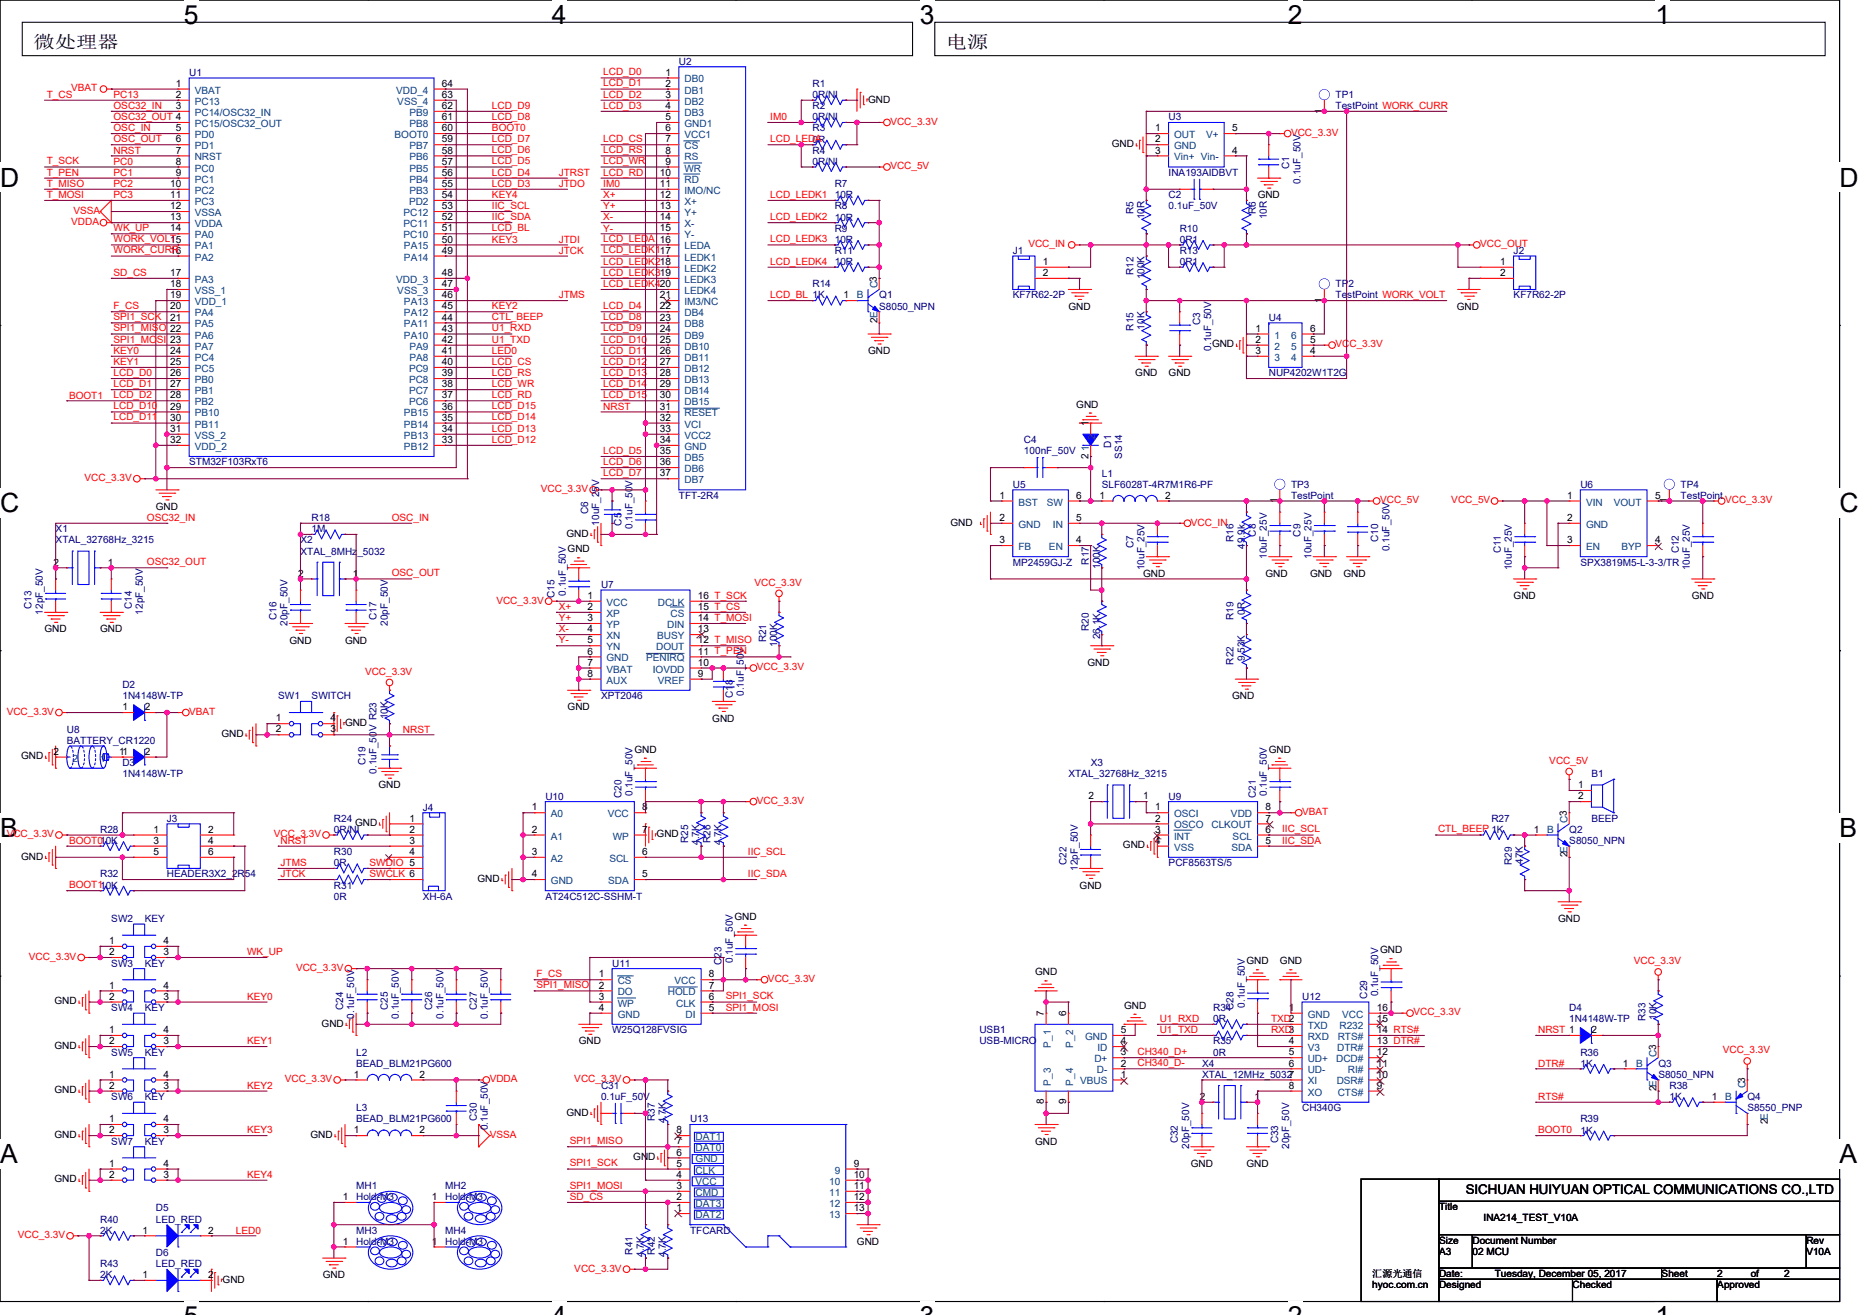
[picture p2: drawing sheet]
<svg xmlns="http://www.w3.org/2000/svg" width="297mm" height="210mm" viewBox="0 0 297 210" stroke-linecap="round" stroke-linejoin="round" font-family="sans-serif">
<defs><g id="words">
<g font-size="4.2">
<text x="29.4" y="3.8">5</text>
<text x="88.2" y="3.8">4</text>
<text x="147" y="3.8">3</text>
<text x="205.7" y="3.8">2</text>
<text x="264.5" y="3.8">1</text>
<text x="0" y="29.8">D</text>
<text x="293.9" y="29.8">D</text>
<text x="0" y="81.8">C</text>
<text x="293.9" y="81.8">C</text>
<text x="0" y="133.7">B</text>
<text x="293.9" y="133.7">B</text>
<text x="0" y="185.7">A</text>
<text x="293.9" y="185.7">A</text>
</g>
<g font-size="2.8">
<text x="5.3" y="7.7">微处理器</text>
<text x="151.1" y="7.7">电源</text>
</g>
<text font-size="2.1" x="234.2" y="190.7">SICHUAN HUIYUAN OPTICAL COMMUNICATIONS CO.,LTD</text>
<g font-size="1.6" fill="#000080">
<text x="108.5" y="10.3">U2</text>
<text x="30.2" y="12.1">U1</text>
<text x="129.8" y="13.9">R1</text>
<text x="129.8" y="15.7">0R/NI</text>
<text x="129.8" y="17.4">R2</text>
<text x="213.4" y="15.7">TP1</text>
<text x="213.4" y="17.4">TestPoint WORK_CURR</text>
<text x="129.8" y="21">R3</text>
<text x="129.8" y="22.8">0R</text>
<text x="129.8" y="19.2">0R/NI</text>
<text x="186.7" y="19.2">U3</text>
<text x="129.8" y="24.6">R4</text>
<text x="129.8" y="26.3">0R/NI</text>
<text x="133.4" y="29.9">R7</text>
<text x="186.7" y="28.1">INA193AIDBVT</text>
<text x="206" y="27" transform="rotate(-90 206 27)">C1</text>
<text x="207.7" y="29.3" transform="rotate(-90 207.7 29.3)">0.1uF_50V</text>
<text x="133.4" y="31.7">10R</text>
<text x="133.4" y="33.4">R8</text>
<text x="133.4" y="35.2">10R</text>
<text x="181.1" y="34.1" transform="rotate(-90 181.1 34.1)">R5</text>
<text x="182.9" y="35" transform="rotate(-90 182.9 35)">10R</text>
<text x="186.7" y="31.7">C2</text>
<text x="186.7" y="33.4">0.1uF_50V</text>
<text x="200.6" y="34.1" transform="rotate(-90 200.6 34.1)">R6</text>
<text x="202.4" y="35" transform="rotate(-90 202.4 35)">10R</text>
<text x="133.4" y="40.6">R11</text>
<text x="133.4" y="37">R9</text>
<text x="133.4" y="38.8">10R</text>
<text x="161.8" y="40.6">J1</text>
<text x="188.5" y="40.6">R13</text>
<text x="188.5" y="37">R10</text>
<text x="188.5" y="38.8">0R1</text>
<text x="241.8" y="40.6">J2</text>
<text x="129.8" y="45.9">R14</text>
<text x="133.4" y="42.3">10R</text>
<text x="140.5" y="47.7">Q1</text>
<text x="161.8" y="47.7">KF7R62-2P</text>
<text x="181.1" y="43.9" transform="rotate(-90 181.1 43.9)">R12</text>
<text x="182.9" y="44.6" transform="rotate(-90 182.9 44.6)">100K</text>
<text x="188.5" y="42.3">0R1</text>
<text x="213.4" y="45.9">TP2</text>
<text x="213.4" y="47.7">TestPoint WORK_VOLT</text>
<text x="241.8" y="47.7">KF7R62-2P</text>
<text x="140.5" y="49.4">S8050_NPN</text>
<text x="181.1" y="52.8" transform="rotate(-90 181.1 52.8)">R15</text>
<text x="182.9" y="52.6" transform="rotate(-90 182.9 52.6)">10K</text>
<text x="191.7" y="51.9" transform="rotate(-90 191.7 51.9)">C3</text>
<text x="202.7" y="51.2">U4</text>
<text x="193.5" y="56" transform="rotate(-90 193.5 56)">0.1uF_50V</text>
<text x="202.7" y="60.1">NUP4202W1T2G</text>
<text x="163.6" y="70.8">C4</text>
<text x="177.5" y="71.5" transform="rotate(-90 177.5 71.5)">D1</text>
<text x="30.2" y="74.3">STM32F103RxT6</text>
<text x="161.8" y="77.9">U5</text>
<text x="163.6" y="72.6">100nF_50V</text>
<text x="176" y="76.1">L1</text>
<text x="176" y="77.9">SLF6028T-4R7M1R6-PF</text>
<text x="179.3" y="73.3" transform="rotate(-90 179.3 73.3)">SS14</text>
<text x="206.3" y="77.9">TP3</text>
<text x="252.5" y="77.9">U6</text>
<text x="268.5" y="77.9">TP4</text>
<text x="49.8" y="83.2">R18</text>
<text x="93.9" y="82.1" transform="rotate(-90 93.9 82.1)">C6</text>
<text x="95.7" y="83.9" transform="rotate(-90 95.7 83.9)">10uF_25V</text>
<text x="99.3" y="83.9" transform="rotate(-90 99.3 83.9)">C5</text>
<text x="108.5" y="79.7">TFT-2R4</text>
<text x="206.3" y="79.7">TestPoint</text>
<text x="268.5" y="79.7">TestPoint</text>
<text x="8.9" y="85">X1</text>
<text x="8.9" y="86.8">XTAL_32768Hz_3215</text>
<text x="48" y="86.8">X2</text>
<text x="48" y="88.6">XTAL_8MHz_5032</text>
<text x="49.8" y="85">1M</text>
<text x="101.1" y="84.5" transform="rotate(-90 101.1 84.5)">0.1uF_50V</text>
<text x="181.1" y="87.5" transform="rotate(-90 181.1 87.5)">C7</text>
<text x="197.1" y="86.6" transform="rotate(-90 197.1 86.6)">R16</text>
<text x="198.9" y="87.7" transform="rotate(-90 198.9 87.7)">49.9k</text>
<text x="200.6" y="85.7" transform="rotate(-90 200.6 85.7)">C8</text>
<text x="202.4" y="89.3" transform="rotate(-90 202.4 89.3)">10uF_25V</text>
<text x="207.7" y="85.7" transform="rotate(-90 207.7 85.7)">C9</text>
<text x="209.5" y="89.3" transform="rotate(-90 209.5 89.3)">10uF_25V</text>
<text x="220.2" y="86.6" transform="rotate(-90 220.2 86.6)">C10</text>
<text x="222" y="88" transform="rotate(-90 222 88)">0.1uF_50V</text>
<text x="239.8" y="88.4" transform="rotate(-90 239.8 88.4)">C11</text>
<text x="268.2" y="88.4" transform="rotate(-90 268.2 88.4)">C12</text>
<text x="88.6" y="95.5" transform="rotate(-90 88.6 95.5)">C15</text>
<text x="90.4" y="95.1" transform="rotate(-90 90.4 95.1)">0.1uF_50V</text>
<text x="96" y="93.9">U7</text>
<text x="161.8" y="90.3">MP2459GJ-Z</text>
<text x="174" y="90.1" transform="rotate(-90 174 90.1)">R17</text>
<text x="175.7" y="90.9" transform="rotate(-90 175.7 90.9)">100K</text>
<text x="182.9" y="91" transform="rotate(-90 182.9 91)">10uF_25V</text>
<text x="241.5" y="91" transform="rotate(-90 241.5 91)">10uF_25V</text>
<text x="252.5" y="90.3">SPX3819M5-L-3-3/TR</text>
<text x="270" y="91" transform="rotate(-90 270 91)">10uF_25V</text>
<text x="5" y="97.3" transform="rotate(-90 5 97.3)">C13</text>
<text x="6.8" y="98.2" transform="rotate(-90 6.8 98.2)">12pF_50V</text>
<text x="21" y="97.3" transform="rotate(-90 21 97.3)">C14</text>
<text x="22.8" y="98.2" transform="rotate(-90 22.8 98.2)">12pF_50V</text>
<text x="44.2" y="99" transform="rotate(-90 44.2 99)">C16</text>
<text x="45.9" y="99.9" transform="rotate(-90 45.9 99.9)">20pF_50V</text>
<text x="60.2" y="99" transform="rotate(-90 60.2 99)">C17</text>
<text x="61.9" y="99.9" transform="rotate(-90 61.9 99.9)">20pF_50V</text>
<text x="174" y="100.8" transform="rotate(-90 174 100.8)">R20</text>
<text x="197.1" y="99" transform="rotate(-90 197.1 99)">R19</text>
<text x="198.9" y="98.2" transform="rotate(-90 198.9 98.2)">0R</text>
<text x="122.4" y="102.6" transform="rotate(-90 122.4 102.6)">R21</text>
<text x="124.2" y="103.3" transform="rotate(-90 124.2 103.3)">100K</text>
<text x="175.7" y="102.1" transform="rotate(-90 175.7 102.1)">26.1K</text>
<text x="197.1" y="106.2" transform="rotate(-90 197.1 106.2)">R22</text>
<text x="198.9" y="105.6" transform="rotate(-90 198.9 105.6)">9.53K</text>
<text x="19.6" y="109.9">D2</text>
<text x="19.6" y="111.7">1N4148W-TP</text>
<text x="44.5" y="111.7">SW1</text>
<text x="49.8" y="111.7">SWITCH</text>
<text x="96" y="111.7">XPT2046</text>
<text x="117.1" y="111.5" transform="rotate(-90 117.1 111.5)">C18</text>
<text x="118.8" y="111.1" transform="rotate(-90 118.8 111.1)">0.1uF_50V</text>
<text x="10.7" y="117">U8</text>
<text x="10.7" y="118.8">BATTERY_CR1220</text>
<text x="61.9" y="114.9" transform="rotate(-90 61.9 114.9)">10K</text>
<text x="19.6" y="122.3">D3</text>
<text x="19.6" y="124.1">1N4148W-TP</text>
<text x="58.4" y="122.2" transform="rotate(-90 58.4 122.2)">C19</text>
<text x="60.2" y="123.6" transform="rotate(-90 60.2 123.6)">0.1uF_50V R23</text>
<text x="170.7" y="124.1">XTAL_32768Hz_3215</text>
<text x="174.3" y="122.3">X3</text>
<text x="254.3" y="124.1">B1</text>
<text x="26.7" y="131.2">J3</text>
<text x="53.3" y="131.2">R24</text>
<text x="67.6" y="129.5">J4</text>
<text x="87.1" y="127.7">U10</text>
<text x="99.3" y="127.5" transform="rotate(-90 99.3 127.5)">C20</text>
<text x="101.1" y="127.1" transform="rotate(-90 101.1 127.1)">0.1uF_50V</text>
<text x="186.7" y="127.7">U9</text>
<text x="200.6" y="127.5" transform="rotate(-90 200.6 127.5)">C21</text>
<text x="202.4" y="127.1" transform="rotate(-90 202.4 127.1)">0.1uF_50V</text>
<text x="238.3" y="131.2">R27</text>
<text x="254.3" y="131.2">BEEP</text>
<text x="16" y="133">R28</text>
<text x="53.3" y="133">0R/NI</text>
<text x="53.3" y="136.6">R30</text>
<text x="109.9" y="134.6" transform="rotate(-90 109.9 134.6)">R25</text>
<text x="111.7" y="134.9" transform="rotate(-90 111.7 134.9)">4.7K</text>
<text x="113.5" y="134.6" transform="rotate(-90 113.5 134.6)">R26</text>
<text x="115.3" y="134.9" transform="rotate(-90 115.3 134.9)">4.7K</text>
<text x="243.3" y="138" transform="rotate(-90 243.3 138)">47K</text>
<text x="250.7" y="133">Q2</text>
<text x="250.7" y="134.8">S8050_NPN</text>
<text x="16" y="140.1">R32</text>
<text x="26.7" y="140.1">HEADER3X2_2R54</text>
<text x="53.3" y="138.3">0R</text>
<text x="53.3" y="141.9">R31</text>
<text x="53.3" y="143.7">0R</text>
<text x="67.6" y="143.7">XH-6A</text>
<text x="87.1" y="143.7">AT24C512C-SSHM-T</text>
<text x="170.4" y="138.2" transform="rotate(-90 170.4 138.2)">C22</text>
<text x="172.2" y="139" transform="rotate(-90 172.2 139)">12pF_50V</text>
<text x="186.7" y="138.3">PCF8563TS/5</text>
<text x="241.5" y="138.2" transform="rotate(-90 241.5 138.2)">R29</text>
<text x="17.8" y="147.2">SW2</text>
<text x="23.1" y="147.2">KEY</text>
<text x="17.8" y="154.3">SW3</text>
<text x="23.1" y="154.3">KEY</text>
<text x="97.8" y="154.3">U11</text>
<text x="115.3" y="154.2" transform="rotate(-90 115.3 154.2)">C23</text>
<text x="117.1" y="153.8" transform="rotate(-90 117.1 153.8)">0.1uF_50V</text>
<text x="17.8" y="161.5">SW4</text>
<text x="23.1" y="161.5">KEY</text>
<text x="54.8" y="161.3" transform="rotate(-90 54.8 161.3)">C24</text>
<text x="61.9" y="161.3" transform="rotate(-90 61.9 161.3)">C25</text>
<text x="69.1" y="161.3" transform="rotate(-90 69.1 161.3)">C26</text>
<text x="76.2" y="161.3" transform="rotate(-90 76.2 161.3)">C27</text>
<text x="193.8" y="161.5">R34</text>
<text x="197.1" y="161.3" transform="rotate(-90 197.1 161.3)">C28</text>
<text x="198.9" y="160.9" transform="rotate(-90 198.9 160.9)">0.1uF_50V</text>
<text x="208" y="159.7">U12</text>
<text x="218.4" y="159.5" transform="rotate(-90 218.4 159.5)">C29</text>
<text x="220.2" y="159.1" transform="rotate(-90 220.2 159.1)">0.1uF_50V</text>
<text x="250.7" y="161.5">D4</text>
<text x="56.6" y="162.7" transform="rotate(-90 56.6 162.7)">0.1uF_50V</text>
<text x="63.7" y="162.7" transform="rotate(-90 63.7 162.7)">0.1uF_50V</text>
<text x="70.8" y="162.7" transform="rotate(-90 70.8 162.7)">0.1uF_50V</text>
<text x="77.9" y="162.7" transform="rotate(-90 77.9 162.7)">0.1uF_50V</text>
<text x="97.8" y="165">W25Q128FVSIG</text>
<text x="156.5" y="165">USB1</text>
<text x="156.5" y="166.8">USB-MICRO</text>
<text x="193.8" y="163.2">0R</text>
<text x="193.8" y="166.8">R35</text>
<text x="250.7" y="163.2">1N4148W-TP</text>
<text x="262.9" y="163" transform="rotate(-90 262.9 163)">R33</text>
<text x="264.6" y="162.9" transform="rotate(-90 264.6 162.9)">10K</text>
<text x="17.8" y="168.6">SW5</text>
<text x="23.1" y="168.6">KEY</text>
<text x="56.9" y="168.6">L2</text>
<text x="56.9" y="170.3">BEAD_BLM21PG600</text>
<text x="96" y="173.9">C31</text>
<text x="192" y="170.3">X4</text>
<text x="192" y="172.1">XTAL_12MHz_50327</text>
<text x="193.8" y="168.6">0R</text>
<text x="252.5" y="168.6">R36</text>
<text x="252.5" y="170.3">1K</text>
<text x="264.9" y="170.3">Q3</text>
<text x="264.9" y="172.1">S8050_NPN</text>
<text x="266.7" y="173.9">R38</text>
<text x="17.8" y="175.7">SW6</text>
<text x="23.1" y="175.7">KEY</text>
<text x="56.9" y="177.5">L3</text>
<text x="56.9" y="179.2">BEAD_BLM21PG600</text>
<text x="76.2" y="179" transform="rotate(-90 76.2 179)">C30</text>
<text x="96" y="175.7">0.1uF_50V</text>
<text x="104.6" y="179" transform="rotate(-90 104.6 179)">R37</text>
<text x="106.4" y="179.4" transform="rotate(-90 106.4 179.4)">4.7K</text>
<text x="110.2" y="179.2">U13</text>
<text x="208" y="177.5">CH340G</text>
<text x="252.5" y="179.2">R39</text>
<text x="266.7" y="175.7">1K</text>
<text x="279.2" y="175.7">Q4</text>
<text x="279.2" y="177.5">S8550_PNP</text>
<text x="17.8" y="182.8">SW7</text>
<text x="23.1" y="182.8">KEY</text>
<text x="77.9" y="180.5" transform="rotate(-90 77.9 180.5)">0.1uF_50V</text>
<text x="188.2" y="182.6" transform="rotate(-90 188.2 182.6)">C32</text>
<text x="190" y="183.5" transform="rotate(-90 190 183.5)">20pF_50V</text>
<text x="204.2" y="182.6" transform="rotate(-90 204.2 182.6)">C33</text>
<text x="206" y="183.5" transform="rotate(-90 206 183.5)">20pF_50V</text>
<text x="252.5" y="181">1K</text>
<text x="56.9" y="189.9">MH1</text>
<text x="56.9" y="191.7">Hold-M3</text>
<text x="71.1" y="189.9">MH2</text>
<text x="71.1" y="191.7">Hold-M3</text>
<text x="16" y="195.2">R40</text>
<text x="16" y="197">2K</text>
<text x="24.9" y="193.5">D5</text>
<text x="24.9" y="195.2">LED_RED</text>
<text x="56.9" y="197">MH3</text>
<text x="71.1" y="197">MH4</text>
<text x="110.2" y="197">TFCARD</text>
<text x="16" y="202.4">R43</text>
<text x="24.9" y="200.6">D6</text>
<text x="24.9" y="202.4">LED_RED</text>
<text x="56.9" y="198.8">Hold-M3</text>
<text x="71.1" y="198.8">Hold-M3</text>
<text x="101.1" y="200.4" transform="rotate(-90 101.1 200.4)">R41</text>
<text x="102.8" y="200.7" transform="rotate(-90 102.8 200.7)">4.7K</text>
<text x="104.6" y="200.4" transform="rotate(-90 104.6 200.4)">R42</text>
<text x="106.4" y="200.7" transform="rotate(-90 106.4 200.7)">4.7K</text>
<text x="16" y="204.1">2K</text>
</g>
<g font-size="1.6" fill="#f00">
<text x="7.5" y="15.6">T_CS</text>
<text x="11.4" y="14.6">VBAT</text>
<text x="18.1" y="15.6">PC13</text>
<text x="18.1" y="17.4">OSC32_IN</text>
<text x="78.6" y="17.4">LCD_D9</text>
<text x="96.4" y="12">LCD_D0</text>
<text x="96.4" y="13.8">LCD_D1</text>
<text x="96.4" y="15.6">LCD_D2</text>
<text x="96.4" y="17.4">LCD_D3</text>
<text x="18.1" y="19.1">OSC32_OUT 4</text>
<text x="18.1" y="20.9">OSC_IN</text>
<text x="18.1" y="22.7">OSC_OUT</text>
<text x="78.6" y="19.1">LCD_D8</text>
<text x="78.6" y="21">BOOT0</text>
<text x="78.6" y="22.7">LCD_D7</text>
<text x="96.4" y="22.7">LCD_CS</text>
<text x="123.1" y="19.2">IM0</text>
<text x="123.1" y="22.7">LCD_LEDA</text>
<text x="142.3" y="19.9">VCC_3.3V</text>
<text x="206.3" y="21.7">VCC_3.3V</text>
<text x="7.5" y="26.3">T_SCK</text>
<text x="7.5" y="28">T_PEN</text>
<text x="7.5" y="29.8">T_MISO</text>
<text x="18.1" y="24.5">NRST</text>
<text x="18.1" y="26.3">PC0</text>
<text x="18.1" y="28.1">PC1</text>
<text x="18.1" y="29.9">PC2</text>
<text x="78.6" y="24.5">LCD_D6</text>
<text x="78.6" y="26.3">LCD_D5</text>
<text x="78.6" y="28">LCD_D4</text>
<text x="78.6" y="29.8">LCD_D3</text>
<text x="89.3" y="28.1">JTRST</text>
<text x="89.3" y="29.9">JTDO</text>
<text x="96.4" y="24.5">LCD_RS</text>
<text x="96.4" y="26.3">LCD_WR</text>
<text x="96.4" y="28">LCD_RD</text>
<text x="96.4" y="29.9">IM0</text>
<text x="142.3" y="27">VCC_5V</text>
<text x="7.5" y="31.6">T_MOSI</text>
<text x="11.4" y="35.9">VDDA</text>
<text x="11.7" y="34.2">VSSA</text>
<text x="18.1" y="31.6">PC3</text>
<text x="78.6" y="31.6">KEY4</text>
<text x="78.6" y="33.4">IIC_SCL</text>
<text x="78.6" y="35.1">IIC_SDA</text>
<text x="96.4" y="31.6">X+</text>
<text x="96.4" y="33.4">Y+</text>
<text x="96.4" y="35.2">X-</text>
<text x="123.1" y="31.6">LCD_LEDK1</text>
<text x="123.1" y="35.1">LCD_LEDK2</text>
<text x="18.1" y="36.9">WK_UP</text>
<text x="18.1" y="38.7">WORK_VOLT</text>
<text x="18.1" y="40.5">WORK_CURR</text>
<text x="78.6" y="36.9">LCD_BL</text>
<text x="78.6" y="38.8">KEY3</text>
<text x="89.3" y="38.8">JTDI</text>
<text x="89.3" y="40.5">JTCK</text>
<text x="96.4" y="37">Y-</text>
<text x="96.4" y="38.7">LCD_LEDA</text>
<text x="96.4" y="40.5">LCD_LEDK117</text>
<text x="123.1" y="38.7">LCD_LEDK3</text>
<text x="164.3" y="39.5">VCC_IN</text>
<text x="236.5" y="39.5">VCC_OUT</text>
<text x="18.1" y="44">SD_CS</text>
<text x="89.3" y="47.6">JTMS</text>
<text x="96.4" y="42.3">LCD_LEDK218</text>
<text x="96.4" y="44">LCD_LEDK319</text>
<text x="96.4" y="45.8">LCD_LEDK420</text>
<text x="123.1" y="42.3">LCD_LEDK4</text>
<text x="123.1" y="47.6">LCD_BL 1K</text>
<text x="18.1" y="49.4">F_CS</text>
<text x="18.1" y="51.1">SPI1_SCK</text>
<text x="18.1" y="52.9">SPI1_MISO</text>
<text x="78.6" y="52.9">U1_RXD</text>
<text x="78.6" y="51.1">CTL_BEEP</text>
<text x="78.6" y="49.4">KEY2</text>
<text x="96.4" y="49.4">LCD_D4</text>
<text x="96.4" y="51.1">LCD_D8</text>
<text x="96.4" y="52.9">LCD_D9</text>
<text x="18.1" y="54.7">SPI1_MOSI</text>
<text x="18.1" y="56.5">KEY0</text>
<text x="18.1" y="58.3">KEY1</text>
<text x="78.6" y="54.7">U1_TXD</text>
<text x="78.6" y="56.5">LED0</text>
<text x="78.6" y="58.3">LCD_CS</text>
<text x="96.4" y="54.7">LCD_D10</text>
<text x="96.4" y="56.5">LCD_D11</text>
<text x="96.4" y="58.3">LCD_D12</text>
<text x="213.4" y="55.5">VCC_3.3V</text>
<text x="11" y="63.6">BOOT1</text>
<text x="18.1" y="60">LCD_D0</text>
<text x="18.1" y="61.8">LCD_D1</text>
<text x="18.1" y="63.6">LCD_D2</text>
<text x="18.1" y="65.4">LCD_D10</text>
<text x="78.6" y="60">LCD_RS</text>
<text x="78.6" y="61.8">LCD_WR</text>
<text x="78.6" y="63.6">LCD_RD</text>
<text x="78.6" y="65.4">LCD_D15</text>
<text x="96.4" y="60">LCD_D13</text>
<text x="96.4" y="61.8">LCD_D14</text>
<text x="96.4" y="63.6">LCD_D15</text>
<text x="96.4" y="65.4">NRST</text>
<text x="18.1" y="67.2">LCD_D11</text>
<text x="78.6" y="67.2">LCD_D14</text>
<text x="78.6" y="68.9">LCD_D13</text>
<text x="78.6" y="70.7">LCD_D12</text>
<text x="13.5" y="76.8">VCC_3.3V</text>
<text x="96.4" y="72.5">LCD_D5</text>
<text x="96.4" y="74.3">LCD_D6</text>
<text x="96.4" y="76">LCD_D7</text>
<text x="23.5" y="83.2">OSC32_IN</text>
<text x="62.6" y="83.2">OSC_IN</text>
<text x="86.4" y="78.6">VCC_3.3V</text>
<text x="190.3" y="83.9">VCC_IN</text>
<text x="220.5" y="80.4">VCC_5V</text>
<text x="231.9" y="80.4">VCC_5V</text>
<text x="275.6" y="80.4">VCC_3.3V</text>
<text x="23.5" y="90.3">OSC32_OUT</text>
<text x="62.6" y="92">OSC_OUT</text>
<text x="120.6" y="93.5">VCC_3.3V</text>
<text x="79.3" y="96.4">VCC_3.3V</text>
<text x="89.3" y="97.4">X+</text>
<text x="89.3" y="99.2">Y+</text>
<text x="89.3" y="101">X-</text>
<text x="58.3" y="107.8">VCC_3.3V</text>
<text x="89.3" y="102.8">Y-</text>
<text x="120.9" y="107">VCC_3.3V</text>
<text x="1.1" y="114.2">VCC_3.3V</text>
<text x="30.2" y="114.2">VBAT</text>
<text x="64.4" y="117">NRST</text>
<text x="247.5" y="122">VCC_5V</text>
<text x="120.9" y="128.4">VCC_3.3V</text>
<text x="208" y="130.2">VBAT</text>
<text x="1.1" y="133.7">VCC_3.3V</text>
<text x="11" y="134.8">BOOT010K</text>
<text x="43.7" y="133.7">VCC_3.3V</text>
<text x="44.8" y="134.8">NRST</text>
<text x="119.5" y="136.5">IIC_SCL</text>
<text x="204.8" y="132.9">IIC_SCL</text>
<text x="204.8" y="134.7">IIC_SDA</text>
<text x="229.7" y="132.9">CTL_BEEP 1K</text>
<text x="11" y="141.9">BOOT110K</text>
<text x="44.8" y="138.3">JTMS</text>
<text x="44.8" y="140.1">JTCK</text>
<text x="59" y="138.3">SWDIO 5</text>
<text x="59" y="140.1">SWCLK 6</text>
<text x="119.5" y="140">IIC_SDA</text>
<text x="4.6" y="153.3">VCC_3.3V</text>
<text x="39.5" y="152.5">WK_UP</text>
<text x="47.3" y="155.1">VCC_3.3V</text>
<text x="261" y="154">VCC_3.3V</text>
<text x="39.5" y="159.7">KEY0</text>
<text x="85.7" y="157.8">SPI1_MISO</text>
<text x="85.7" y="156.1">F_CS</text>
<text x="115.9" y="159.6">SPI1_SCK</text>
<text x="115.9" y="161.4">SPI1_MOSI</text>
<text x="122.7" y="156.8">VCC_3.3V</text>
<text x="39.5" y="166.8">KEY1</text>
<text x="185.3" y="163.2">U1_RXD</text>
<text x="185.3" y="164.9">U1_TXD</text>
<text x="203.1" y="163.2">TXD2</text>
<text x="203.1" y="165">RXD3</text>
<text x="225.8" y="162.2">VCC_3.3V</text>
<text x="245.7" y="165">NRST 1</text>
<text x="39.5" y="173.9">KEY2</text>
<text x="45.5" y="172.8">VCC_3.3V</text>
<text x="78.2" y="172.8">VDDA</text>
<text x="91.8" y="172.8">VCC_3.3V</text>
<text x="181.7" y="168.5">CH340_D+</text>
<text x="181.7" y="170.3">CH340_D-</text>
<text x="245.7" y="170.3">DTR#</text>
<text x="275.3" y="168.2">VCC_3.3V</text>
<text x="245.7" y="175.7">RTS#</text>
<text x="39.5" y="181">KEY3</text>
<text x="78.2" y="181.7">VSSA</text>
<text x="91" y="182.7">SPI1_MISO</text>
<text x="245.7" y="181">BOOT0</text>
<text x="39.5" y="188.1">KEY4</text>
<text x="91" y="186.3">SPI1_SCK</text>
<text x="91" y="189.8">SPI1_MOSI</text>
<text x="91" y="191.6">SD_CS</text>
<text x="2.8" y="197.7">VCC_3.3V</text>
<text x="37.7" y="197">LED0</text>
<text x="91.8" y="203.1">VCC_3.3V</text>
</g>
<g font-size="1.6">
<text x="28.1" y="13.9">1</text>
<text x="28.1" y="15.6">2</text>
<text x="28.1" y="17.4">3</text>
<text x="70.6" y="17.4">62</text>
<text x="70.6" y="15.6">63</text>
<text x="70.6" y="13.9">64</text>
<text x="106.3" y="12.1">1</text>
<text x="106.3" y="13.9">2</text>
<text x="106.3" y="15.6">3</text>
<text x="106.3" y="17.4">4</text>
<text x="138.7" y="16.4">GND</text>
<text x="28.1" y="21">5</text>
<text x="28.1" y="22.7">6</text>
<text x="70.6" y="22.7">59</text>
<text x="70.6" y="21">60</text>
<text x="70.6" y="19.2">61</text>
<text x="106.3" y="19.2">5</text>
<text x="106.3" y="21">6</text>
<text x="106.3" y="22.7">7</text>
<text x="177.6" y="23.5">GND</text>
<text x="184.6" y="21">1</text>
<text x="184.6" y="22.7">2</text>
<text x="196.8" y="21">5</text>
<text x="211.2" y="18.1" transform="rotate(-90 211.2 18.1)">1</text>
<text x="27.2" y="29.9">10</text>
<text x="28.1" y="24.5">7</text>
<text x="28.1" y="26.3">8</text>
<text x="28.1" y="28.1">9</text>
<text x="70.6" y="29.9">55</text>
<text x="70.6" y="28.1">56</text>
<text x="70.6" y="26.3">57</text>
<text x="70.6" y="24.5">58</text>
<text x="105.4" y="28.1">10</text>
<text x="105.4" y="29.9">11</text>
<text x="106.3" y="24.5">8</text>
<text x="106.3" y="26.3">9</text>
<text x="184.6" y="24.5">3</text>
<text x="196.8" y="24.5">4</text>
<text x="27.2" y="31.6">11</text>
<text x="27.2" y="33.4">12</text>
<text x="27.2" y="35.2">13</text>
<text x="70.6" y="35.2">52</text>
<text x="70.6" y="33.4">53</text>
<text x="70.6" y="31.6">54</text>
<text x="105.4" y="31.6">12</text>
<text x="105.4" y="33.4">13</text>
<text x="105.4" y="35.2">14</text>
<text x="200.9" y="31.7">GND</text>
<text x="27.2" y="37">14</text>
<text x="27.2" y="38.7">15</text>
<text x="27.2" y="40.5">16</text>
<text x="70.6" y="40.5">49</text>
<text x="70.6" y="38.7">50</text>
<text x="70.6" y="37">51</text>
<text x="105.4" y="37">15</text>
<text x="105.4" y="38.7">16</text>
<text x="27.2" y="44.1">17</text>
<text x="27.2" y="45.9">18</text>
<text x="27.2" y="47.6">19</text>
<text x="70.6" y="47.6">46</text>
<text x="70.6" y="45.9">47</text>
<text x="70.6" y="44.1">48</text>
<text x="105.4" y="47.6">21</text>
<text x="134.8" y="47.6">1</text>
<text x="166.6" y="42.3">1</text>
<text x="166.6" y="44.1">2</text>
<text x="239.7" y="42.3">1</text>
<text x="239.7" y="44.1">2</text>
<text x="27.2" y="49.4">20</text>
<text x="27.2" y="51.2">21</text>
<text x="27.2" y="53">22</text>
<text x="70.6" y="53">43</text>
<text x="70.6" y="51.2">44</text>
<text x="70.6" y="49.4">45</text>
<text x="105.4" y="49.4">22</text>
<text x="105.4" y="51.2">23</text>
<text x="105.4" y="53">24</text>
<text x="140.2" y="51.6" transform="rotate(-90 140.2 51.6)">2E</text>
<text x="170.7" y="49.4">GND</text>
<text x="200.6" y="53">1</text>
<text x="209.3" y="53">6</text>
<text x="211.2" y="48.4" transform="rotate(-90 211.2 48.4)">1</text>
<text x="232.8" y="49.4">GND</text>
<text x="27.2" y="54.7">23</text>
<text x="27.2" y="56.5">24</text>
<text x="27.2" y="58.3">25</text>
<text x="70.6" y="58.3">40</text>
<text x="70.6" y="56.5">41</text>
<text x="70.6" y="54.7">42</text>
<text x="105.4" y="54.7">25</text>
<text x="105.4" y="56.5">26</text>
<text x="105.4" y="58.3">27</text>
<text x="138.7" y="56.6">GND</text>
<text x="193.6" y="55.5">GND</text>
<text x="200.6" y="54.7">2</text>
<text x="200.6" y="56.5">3</text>
<text x="209.3" y="56.5">4</text>
<text x="209.3" y="54.7">5</text>
<text x="27.2" y="60.1">26</text>
<text x="27.2" y="61.9">27</text>
<text x="27.2" y="63.6">28</text>
<text x="27.2" y="65.4">29</text>
<text x="70.6" y="65.4">36</text>
<text x="70.6" y="63.6">37</text>
<text x="70.6" y="61.9">38</text>
<text x="70.6" y="60.1">39</text>
<text x="105.4" y="60.1">28</text>
<text x="105.4" y="61.9">29</text>
<text x="105.4" y="63.6">30</text>
<text x="105.4" y="65.4">31</text>
<text x="172" y="65.1">GND</text>
<text x="181.4" y="60.1">GND</text>
<text x="186.7" y="60.1">GND</text>
<text x="27.2" y="67.2">30</text>
<text x="27.2" y="69">31</text>
<text x="27.2" y="70.7">32</text>
<text x="70.6" y="70.7">33</text>
<text x="70.6" y="69">34</text>
<text x="70.6" y="67.2">35</text>
<text x="105.4" y="67.2">32</text>
<text x="105.4" y="69">33</text>
<text x="105.4" y="70.7">34</text>
<text x="173.9" y="68.1" transform="rotate(-90 173.9 68.1)">1</text>
<text x="105.4" y="72.5">35</text>
<text x="105.4" y="74.3">36</text>
<text x="105.4" y="76.1">37</text>
<text x="173.9" y="73.3" transform="rotate(-90 173.9 73.3)">2</text>
<text x="24.9" y="81.4">GND</text>
<text x="151.9" y="83.9">GND</text>
<text x="159.7" y="79.6">1</text>
<text x="159.7" y="83.2">2</text>
<text x="172" y="83.2">5</text>
<text x="172" y="79.6">6</text>
<text x="175.7" y="79.6">1</text>
<text x="186.2" y="79.6">2</text>
<text x="204.1" y="80.4" transform="rotate(-90 204.1 80.4)">1</text>
<text x="250.4" y="79.6">1</text>
<text x="250.4" y="83.2">2</text>
<text x="264.4" y="79.6">5</text>
<text x="266.4" y="80.4" transform="rotate(-90 266.4 80.4)">1</text>
<text x="90.5" y="85.7">GND</text>
<text x="90.7" y="88.2">GND</text>
<text x="159.7" y="86.8">3</text>
<text x="172" y="86.8">4</text>
<text x="250.4" y="86.8">3</text>
<text x="264.4" y="86.8">4</text>
<text x="8.5" y="90.3">2</text>
<text x="17.3" y="90.3">1</text>
<text x="47.7" y="92.1">2</text>
<text x="56.4" y="92.1">1</text>
<text x="93.9" y="95.6">1</text>
<text x="111.5" y="95.6">16 T_SCK</text>
<text x="182.6" y="92.1">GND</text>
<text x="202.2" y="92.1">GND</text>
<text x="209.3" y="92.1">GND</text>
<text x="214.6" y="92.1">GND</text>
<text x="241.8" y="95.7">GND</text>
<text x="270.3" y="95.7">GND</text>
<text x="7.1" y="101">GND</text>
<text x="16" y="101">GND</text>
<text x="93.9" y="97.4">2</text>
<text x="93.9" y="99.2">3</text>
<text x="93.9" y="101">4</text>
<text x="111.5" y="101">13</text>
<text x="111.5" y="99.2">14 T_MOSI</text>
<text x="111.5" y="97.4">15 T_CS</text>
<text x="46.2" y="102.8">GND</text>
<text x="55.1" y="102.8">GND</text>
<text x="93.9" y="102.8">5</text>
<text x="93.9" y="104.5">6</text>
<text x="93.9" y="106.3">7</text>
<text x="111.5" y="106.3">10</text>
<text x="111.5" y="104.5">11 T_PEN</text>
<text x="111.5" y="102.8">12 T_MISO</text>
<text x="173.7" y="106.3">GND</text>
<text x="19.6" y="113.5">1</text>
<text x="23.1" y="113.5">2</text>
<text x="90.7" y="113.5">GND</text>
<text x="93.9" y="108.1">8</text>
<text x="111.5" y="108.1">9</text>
<text x="196.8" y="111.7">GND</text>
<text x="35.4" y="117.7">GND</text>
<text x="44.1" y="115.2">1</text>
<text x="44.1" y="117">2</text>
<text x="52.8" y="115.2">4</text>
<text x="52.8" y="117">3</text>
<text x="55.1" y="115.9">GND</text>
<text x="113.8" y="115.2">GND</text>
<text x="3.4" y="121.3">GND</text>
<text x="8.5" y="120.5">2</text>
<text x="19" y="120.5">11</text>
<text x="23.1" y="120.6">2</text>
<text x="60.5" y="125.9">GND</text>
<text x="101.4" y="120.2">GND</text>
<text x="202.7" y="120.2">GND</text>
<text x="252.1" y="125.9">1</text>
<text x="56.7" y="131.9">GND</text>
<text x="65.4" y="131.2">1</text>
<text x="85" y="129.4">1</text>
<text x="102.6" y="129.4">8</text>
<text x="173.9" y="127.6">2</text>
<text x="182.6" y="127.6">1</text>
<text x="184.6" y="129.4">1</text>
<text x="184.6" y="131.2">2</text>
<text x="202.2" y="131.2">7</text>
<text x="202.2" y="129.4">8</text>
<text x="252.1" y="127.6">2</text>
<text x="3.4" y="137.3">GND</text>
<text x="24.5" y="136.5">5</text>
<text x="24.5" y="133">1</text>
<text x="24.5" y="134.8">3</text>
<text x="33.3" y="134.8">4</text>
<text x="33.3" y="136.5">6</text>
<text x="33.3" y="133">2</text>
<text x="65.4" y="133">2</text>
<text x="65.4" y="134.8">3</text>
<text x="65.4" y="136.5">4</text>
<text x="85" y="133">2</text>
<text x="85" y="136.5">3</text>
<text x="102.6" y="136.5">6</text>
<text x="102.6" y="133">7</text>
<text x="104.9" y="133.7">GND</text>
<text x="179.4" y="135.5">GND</text>
<text x="184.6" y="133">3</text>
<text x="184.6" y="134.8">4</text>
<text x="202.2" y="134.8">5</text>
<text x="202.2" y="133">6</text>
<text x="245" y="133">1</text>
<text x="250.4" y="136.9" transform="rotate(-90 250.4 136.9)">2E</text>
<text x="76.3" y="140.8">GND</text>
<text x="85" y="140.1">4</text>
<text x="102.6" y="140.1">5</text>
<text x="172.5" y="141.9">GND</text>
<text x="117.4" y="146.9">GND</text>
<text x="248.9" y="147.2">GND</text>
<text x="17.4" y="150.8">1</text>
<text x="17.4" y="152.5">2</text>
<text x="26.1" y="150.8">4</text>
<text x="26.1" y="152.5">3</text>
<text x="165.4" y="155.8">GND</text>
<text x="199.2" y="154">GND</text>
<text x="204.5" y="154">GND</text>
<text x="220.5" y="152.2">GND</text>
<text x="8.7" y="160.4">GND</text>
<text x="17.4" y="157.9">1</text>
<text x="17.4" y="159.6">2</text>
<text x="26.1" y="157.9">4</text>
<text x="26.1" y="159.6">3</text>
<text x="95.7" y="156.1">1</text>
<text x="95.7" y="157.9">2</text>
<text x="95.7" y="159.6">3</text>
<text x="95.7" y="161.4">4</text>
<text x="113.3" y="161.4">5</text>
<text x="113.3" y="159.6">6</text>
<text x="113.3" y="157.9">7</text>
<text x="113.3" y="156.1">8</text>
<text x="179.6" y="161.1">GND</text>
<text x="205.9" y="161.4">1</text>
<text x="220" y="161.4">16</text>
<text x="8.7" y="167.5">GND</text>
<text x="17.4" y="165">1</text>
<text x="17.4" y="166.8">2</text>
<text x="26.1" y="165">4</text>
<text x="26.1" y="166.8">3</text>
<text x="51.4" y="163.9">GND</text>
<text x="92.5" y="166.8">GND</text>
<text x="166.8" y="162.3" transform="rotate(-90 166.8 162.3)">7</text>
<text x="170.3" y="162.3" transform="rotate(-90 170.3 162.3)">6</text>
<text x="179.1" y="166.8">4</text>
<text x="179.1" y="165">5</text>
<text x="205.9" y="166.8">4</text>
<text x="220" y="166.8">13 DTR#</text>
<text x="220" y="165">14 RTS#</text>
<text x="220" y="163.2">15</text>
<text x="254.3" y="165">2</text>
<text x="17.4" y="172.1">1</text>
<text x="17.4" y="173.9">2</text>
<text x="26.1" y="172.1">4</text>
<text x="26.1" y="173.9">3</text>
<text x="56.5" y="172.1">1</text>
<text x="67" y="172.1">2</text>
<text x="179.1" y="172.1">1</text>
<text x="179.1" y="170.3">2</text>
<text x="179.1" y="168.5">3</text>
<text x="205.9" y="168.5">5</text>
<text x="205.9" y="170.3">6</text>
<text x="205.9" y="173.9">8</text>
<text x="220" y="173.9">9</text>
<text x="220" y="172.1">10</text>
<text x="220" y="170.3">11</text>
<text x="220" y="168.5">12</text>
<text x="259.2" y="170.3">1</text>
<text x="8.7" y="174.6">GND</text>
<text x="17.4" y="179.2">1</text>
<text x="26.1" y="179.2">4</text>
<text x="90.5" y="178.2">GND</text>
<text x="166.8" y="176.4" transform="rotate(-90 166.8 176.4)">8</text>
<text x="170.3" y="176.4" transform="rotate(-90 170.3 176.4)">9</text>
<text x="191.7" y="175.7">2</text>
<text x="200.4" y="175.7">1</text>
<text x="264.6" y="174.2" transform="rotate(-90 264.6 174.2)">2E</text>
<text x="273.5" y="175.7">1</text>
<text x="282.4" y="179.6" transform="rotate(-90 282.4 179.6)">2E</text>
<text x="8.7" y="181.7">GND</text>
<text x="17.4" y="181">2</text>
<text x="26.1" y="181">3</text>
<text x="49.6" y="181.7">GND</text>
<text x="56.5" y="181">1</text>
<text x="67" y="181">2</text>
<text x="101.2" y="185.3">GND</text>
<text x="108.1" y="184.5">6</text>
<text x="108.1" y="182.8">7</text>
<text x="108.1" y="181">8</text>
<text x="165.4" y="182.8">GND</text>
<text x="8.7" y="188.8">GND</text>
<text x="17.4" y="186.3">1</text>
<text x="17.4" y="188.1">2</text>
<text x="26.1" y="186.3">4</text>
<text x="26.1" y="188.1">3</text>
<text x="54.8" y="191.7">1</text>
<text x="69" y="191.7">1</text>
<text x="108.1" y="191.7">2</text>
<text x="108.1" y="189.9">3</text>
<text x="108.1" y="188.1">4</text>
<text x="108.1" y="186.3">5</text>
<text x="136.4" y="189.9">11</text>
<text x="136.4" y="191.7">12</text>
<text x="136.4" y="188.1">10</text>
<text x="136.4" y="186.3">9</text>
<text x="190.3" y="186.4">GND</text>
<text x="199.2" y="186.4">GND</text>
<text x="22.8" y="197">1</text>
<text x="33.3" y="197">2</text>
<text x="108.1" y="193.4">1</text>
<text x="136.4" y="193.4">13</text>
<text x="229.9" y="193.3">Title</text>
<text x="237" y="195.1">INA214_TEST_V10A</text>
<text x="54.8" y="198.8">1</text>
<text x="69" y="198.8">1</text>
<text x="136.9" y="198.8">GND</text>
<text x="219.2" y="204">汇源光通信</text>
<text x="229.9" y="198.6">Size</text>
<text x="229.9" y="204">Date:</text>
<text x="229.9" y="200.4">A3</text>
<text x="235.2" y="198.6">Document Number</text>
<text x="235.2" y="200.4">02 MCU</text>
<text x="238.8" y="204">Tuesday, December 05, 2017</text>
<text x="265.5" y="204">Sheet</text>
<text x="274.4" y="204">2</text>
<text x="279.7" y="204">of</text>
<text x="285" y="204">2</text>
<text x="288.6" y="198.6">Rev</text>
<text x="288.6" y="200.4">V10A</text>
<text x="22.8" y="204.1">1</text>
<text x="33.3" y="204.1">2</text>
<text x="35.6" y="204.8">GND</text>
<text x="51.6" y="204.1">GND</text>
<text x="219.2" y="205.7">hyoc.com.cn</text>
<text x="229.9" y="205.7">Designed</text>
<text x="251.2" y="205.7">Checked</text>
<text x="274.4" y="205.7">Approved</text>
</g>
<g font-size="1.6" fill="#004080">
<text x="31.1" y="14.9">VBAT</text>
<text x="31.1" y="16.7">PC13</text>
<text x="63.3" y="14.9">VDD_4</text>
<text x="63.5" y="16.7">VSS_4</text>
<text x="109.4" y="13.2">DB0</text>
<text x="109.4" y="14.9">DB1</text>
<text x="109.4" y="16.7">DB2</text>
<text x="31.1" y="18.5">PC14/OSC32_IN</text>
<text x="31.1" y="20.3">PC15/OSC32_OUT</text>
<text x="31.1" y="22.1">PD0</text>
<text x="31.1" y="23.8">PD1</text>
<text x="63" y="22.1">BOOT0</text>
<text x="65.4" y="23.8">PB7</text>
<text x="65.4" y="20.3">PB8</text>
<text x="65.4" y="18.5">PB9</text>
<text x="109.4" y="18.5">DB3</text>
<text x="109.4" y="20.3">GND1</text>
<text x="109.4" y="22.1">VCC1</text>
<text x="109.4" y="23.8">CS</text>
<text x="187.6" y="22.1">OUT</text>
<text x="187.6" y="23.8">GND</text>
<text x="192.7" y="22.1">V+</text>
<text x="31.1" y="25.6">NRST</text>
<text x="31.1" y="27.4">PC0</text>
<text x="31.1" y="29.2">PC1</text>
<text x="65.4" y="29.2">PB4</text>
<text x="65.4" y="27.4">PB5</text>
<text x="65.4" y="25.6">PB6</text>
<text x="109.4" y="25.6">RS</text>
<text x="109.4" y="27.4">WR</text>
<text x="109.4" y="29.2">RD</text>
<text x="187.6" y="25.6">Vin+ Vin-</text>
<text x="31.1" y="30.9">PC2</text>
<text x="31.1" y="32.7">PC3</text>
<text x="31.1" y="34.5">VSSA</text>
<text x="64.5" y="34.5">PC12</text>
<text x="65.3" y="32.7">PD2</text>
<text x="65.4" y="30.9">PB3</text>
<text x="109.4" y="30.9">IMO/NC</text>
<text x="109.4" y="32.7">X+</text>
<text x="109.4" y="34.5">Y+</text>
<text x="31.1" y="36.3">VDDA</text>
<text x="31.1" y="38.1">PA0</text>
<text x="31.1" y="39.8">PA1</text>
<text x="31.1" y="41.6">PA2</text>
<text x="64.5" y="38.1">PC10</text>
<text x="64.5" y="36.3">PC11</text>
<text x="64.5" y="41.6">PA14</text>
<text x="64.5" y="39.8">PA15</text>
<text x="109.4" y="36.3">X-</text>
<text x="109.4" y="38.1">Y-</text>
<text x="109.4" y="39.8">LEDA</text>
<text x="109.4" y="41.6">LEDK1</text>
<text x="31.1" y="45.2">PA3</text>
<text x="31.1" y="46.9">VSS_1</text>
<text x="63.3" y="45.2">VDD_3</text>
<text x="63.5" y="46.9">VSS_3</text>
<text x="109.4" y="43.4">LEDK2</text>
<text x="109.4" y="45.2">LEDK3</text>
<text x="109.4" y="46.9">LEDK4</text>
<text x="136.9" y="47.7">B</text>
<text x="140.2" y="46" transform="rotate(-90 140.2 46)">C3</text>
<text x="31.1" y="48.7">VDD_1</text>
<text x="31.1" y="50.5">PA4</text>
<text x="31.1" y="52.3">PA5</text>
<text x="64.5" y="52.3">PA11</text>
<text x="64.5" y="50.5">PA12</text>
<text x="64.5" y="48.7">PA13</text>
<text x="109.4" y="48.7">IM3/NC</text>
<text x="109.4" y="50.5">DB4</text>
<text x="109.4" y="52.3">DB8</text>
<text x="31.1" y="54.1">PA6</text>
<text x="31.1" y="55.8">PA7</text>
<text x="31.1" y="57.6">PC4</text>
<text x="31.1" y="59.4">PC5</text>
<text x="64.5" y="54.1">PA10</text>
<text x="65.3" y="59.4">PC9</text>
<text x="65.4" y="57.6">PA8</text>
<text x="65.4" y="55.8">PA9</text>
<text x="109.4" y="54.1">DB9</text>
<text x="109.4" y="55.8">DB10</text>
<text x="109.4" y="57.6">DB11</text>
<text x="109.4" y="59.4">DB12</text>
<text x="203.6" y="54.1">1</text>
<text x="203.6" y="55.8">2</text>
<text x="203.6" y="57.6">3</text>
<text x="206.3" y="57.6">4</text>
<text x="206.3" y="55.8">5</text>
<text x="206.3" y="54.1">6</text>
<text x="31.1" y="61.2">PB0</text>
<text x="31.1" y="62.9">PB1</text>
<text x="31.1" y="64.7">PB2</text>
<text x="65.3" y="64.7">PC6</text>
<text x="65.3" y="62.9">PC7</text>
<text x="65.3" y="61.2">PC8</text>
<text x="109.4" y="61.2">DB13</text>
<text x="109.4" y="62.9">DB14</text>
<text x="109.4" y="64.7">DB15</text>
<text x="31.1" y="66.5">PB10</text>
<text x="31.1" y="68.3">PB11</text>
<text x="31.1" y="70.1">VSS_2</text>
<text x="31.1" y="71.8">VDD_2</text>
<text x="64.5" y="71.8">PB12</text>
<text x="64.5" y="70.1">PB13</text>
<text x="64.5" y="68.3">PB14</text>
<text x="64.5" y="66.5">PB15</text>
<text x="109.4" y="66.5">RESET</text>
<text x="109.4" y="68.3">VCI</text>
<text x="109.4" y="70.1">VCC2</text>
<text x="109.4" y="71.8">GND</text>
<text x="175" y="70.2" transform="rotate(-90 175 70.2)">2</text>
<text x="109.4" y="73.6">DB5</text>
<text x="109.4" y="75.4">DB6</text>
<text x="109.4" y="77.2">DB7</text>
<text x="174" y="72" transform="rotate(-90 174 72)">1</text>
<text x="162.7" y="80.7">BST</text>
<text x="167.2" y="80.7">SW</text>
<text x="253.4" y="80.7">VIN</text>
<text x="257.8" y="80.7">VOUT</text>
<text x="162.7" y="84.3">GND</text>
<text x="162.7" y="87.8">FB</text>
<text x="167.6" y="87.8">EN</text>
<text x="168.2" y="84.3">IN</text>
<text x="253.4" y="84.3">GND</text>
<text x="253.4" y="87.8">EN</text>
<text x="259.1" y="87.8">BYP</text>
<text x="96.9" y="96.7">VCC</text>
<text x="96.9" y="98.5">XP</text>
<text x="96.9" y="100.3">YP</text>
<text x="105.1" y="96.7">DCLK</text>
<text x="106.6" y="100.3">DIN</text>
<text x="107.1" y="98.5">CS</text>
<text x="96.9" y="102.1">XN</text>
<text x="96.9" y="103.8">YN</text>
<text x="96.9" y="105.6">GND</text>
<text x="96.9" y="107.4">VBAT</text>
<text x="103.2" y="105.6">PENIRQ</text>
<text x="104.3" y="107.4">IOVDD</text>
<text x="104.8" y="103.8">DOUT</text>
<text x="105" y="102.1">BUSY</text>
<text x="96.9" y="109.2">AUX</text>
<text x="105.1" y="109.2">VREF</text>
<text x="11.6" y="121.6">2</text>
<text x="16" y="121.6">1</text>
<text x="88" y="130.5">A0</text>
<text x="97.1" y="130.5">VCC</text>
<text x="187.6" y="130.5">OSCI</text>
<text x="196.7" y="130.5">VDD</text>
<text x="250.4" y="131.4" transform="rotate(-90 250.4 131.4)">C3</text>
<text x="88" y="134.1">A1</text>
<text x="88" y="137.6">A2</text>
<text x="97.4" y="137.6">SCL</text>
<text x="97.9" y="134.1">WP</text>
<text x="187.6" y="132.3">OSCO</text>
<text x="187.6" y="134.1">INT</text>
<text x="187.6" y="135.8">VSS</text>
<text x="193.6" y="132.3">CLKOUT</text>
<text x="196.7" y="135.8">SDA</text>
<text x="196.9" y="134.1">SCL</text>
<text x="247.2" y="133">B</text>
<text x="88" y="141.2">GND</text>
<text x="97.2" y="141.2">SDA</text>
<text x="98.7" y="157.2">CS</text>
<text x="98.7" y="159">DO</text>
<text x="98.7" y="160.7">WP</text>
<text x="106.7" y="159">HOLD</text>
<text x="107.8" y="157.2">VCC</text>
<text x="108" y="160.7">CLK</text>
<text x="98.7" y="162.5">GND</text>
<text x="109.5" y="162.5">DI</text>
<text x="167.9" y="167.3" transform="rotate(-90 167.9 167.3)">P_1</text>
<text x="171.4" y="167.3" transform="rotate(-90 171.4 167.3)">P_2</text>
<text x="173.4" y="166.1">GND</text>
<text x="175.3" y="167.9">ID</text>
<text x="208.9" y="162.5">GND</text>
<text x="208.9" y="164.3">TXD</text>
<text x="208.9" y="166.1">RXD</text>
<text x="208.9" y="167.9">V3</text>
<text x="213.6" y="167.9">DTR#</text>
<text x="213.7" y="166.1">RTS#</text>
<text x="214" y="164.3">R232</text>
<text x="214.4" y="162.5">VCC</text>
<text x="167.9" y="173.4" transform="rotate(-90 167.9 173.4)">P_3</text>
<text x="171.4" y="173.4" transform="rotate(-90 171.4 173.4)">P_4</text>
<text x="172.6" y="173.2">VBUS</text>
<text x="174.8" y="169.6">D+</text>
<text x="175.2" y="171.4">D-</text>
<text x="208.9" y="169.6">UD+</text>
<text x="208.9" y="171.4">UD-</text>
<text x="208.9" y="173.2">XI</text>
<text x="213.5" y="169.6">DCD#</text>
<text x="213.6" y="173.2">DSR#</text>
<text x="215.3" y="171.4">RI#</text>
<text x="261.4" y="170.3">B</text>
<text x="264.6" y="168.7" transform="rotate(-90 264.6 168.7)">C3</text>
<text x="278.9" y="173.7" transform="rotate(-90 278.9 173.7)">C3</text>
<text x="208.9" y="175">XO</text>
<text x="213.7" y="175">CTS#</text>
<text x="275.6" y="175.7">B</text>
<text x="111.1" y="185.6">GND</text>
<text x="111.1" y="183.9">DAT0</text>
<text x="111.1" y="182.1">DAT1</text>
<text x="111.1" y="191">CMD</text>
<text x="111.1" y="189.2">VCC</text>
<text x="111.1" y="187.4">CLK</text>
<text x="132.5" y="191">11</text>
<text x="132.5" y="189.2">10</text>
<text x="133.4" y="187.4">9</text>
<text x="111.1" y="194.5">DAT2</text>
<text x="111.1" y="192.7">DAT3</text>
<text x="132.5" y="192.7">12</text>
<text x="132.5" y="194.5">13</text>
</g>
</g></defs>
<path d="M0 0h293.9v207.8h-293.9z" fill="none" stroke="#000" stroke-width=".17"/>
<g fill="#fff">
<path d="M29.4 0h2.3v4.7h-2.3z"/>
<path d="M29.4 207.8h2.3v2.2h-2.3z"/>
</g>
<path d="M58.8 0h.1M58.8 207.8h.1" fill="none" stroke="#000" stroke-width=".17"/>
<g fill="#fff">
<path d="M88.2 0h2.3v4.7h-2.3z"/>
<path d="M88.2 207.8h2.3v2.2h-2.3z"/>
</g>
<path d="M117.6 0h.1M117.6 207.8h.1" fill="none" stroke="#000" stroke-width=".17"/>
<g fill="#fff">
<path d="M146.9 0h2.4v4.7h-2.4z"/>
<path d="M146.9 207.8h2.4v2.2h-2.4z"/>
</g>
<path d="M176.3 0h.1M176.3 207.8h.1" fill="none" stroke="#000" stroke-width=".17"/>
<g fill="#fff">
<path d="M205.7 0h2.4v4.7h-2.4z"/>
<path d="M205.7 207.8h2.4v2.2h-2.4z"/>
</g>
<path d="M235.1 0h.1M235.1 207.8h.1" fill="none" stroke="#000" stroke-width=".17"/>
<g fill="#fff">
<path d="M264.5 0h2.4v4.7h-2.4z"/>
<path d="M264.5 207.8h2.4v2.2h-2.4z"/>
<path d="M0 26h3.1v4.7h-3.1z"/>
<path d="M293.9 26h3.1v4.7h-3.1z"/>
<path d="M0 77.9h3.1v4.8h-3.1z"/>
<path d="M293.9 77.9h3.1v4.8h-3.1z"/>
</g>
<path d="M0 52h.1M293.9 52h.1" fill="none" stroke="#000" stroke-width=".17"/>
<g fill="#fff">
<path d="M0 129.9h2.8v4.7h-2.8z"/>
<path d="M293.9 129.9h2.8v4.7h-2.8z"/>
</g>
<path d="M0 103.9h.1M293.9 103.9h.1" fill="none" stroke="#000" stroke-width=".17"/>
<g fill="#fff">
<path d="M0 181.9h2.8v4.7h-2.8z"/>
<path d="M293.9 181.9h2.8v4.7h-2.8z"/>
</g>
<g fill="none" stroke="#000" stroke-width=".17">
<path d="M3.6 3.6h142.2v5.3h-142.2zM149.4 3.6h142.2v5.3h-142.2zM0 155.9h.1M293.9 155.9h.1M217.4 188.3h12.5v19.5h-12.5zM229.9 188.3h64v3.5h-64zM229.9 191.8h64v5.4h-64zM229.9 197.2h5.3v5.3h-5.3zM235.2 197.2h53.4v5.3h-53.4zM288.6 197.2h5.3v5.3h-5.3zM229.9 202.5h35.6v1.8h-35.6zM229.9 204.3h21.3v3.5h-21.3z"/>
<path d="M251.2 204.3h23.1v3.5h-23.1zM265.5 202.5h28.4v1.8h-28.4zM274.3 204.3h19.6v3.5h-19.6z"/>
</g>
<g fill="none" stroke="#f00" stroke-width=".17">
<path d="M17.1 14.2h.7M17.8 14.2h.1M28.4 14.2h.1M28.4 16h.1M28.4 17.8h.1M28.4 19.6h.1M28.4 14.2h1.8M28.4 19.6h1.8M28.4 16h1.8M28.4 17.8h1.8M69.3 14.2h1.8M69.3 19.6h1.8"/>
<path d="M69.3 16h1.8M69.3 17.8h1.8M71.1 19.6h.1M71.1 17.8h.1M71.1 16h.1M71.1 14.2h.1M106.7 12.4h.1M106.7 14.2h.1M106.7 16h.1M106.7 17.8h.1M106.7 19.6h.1M106.7 14.2h1.8"/>
<path d="M106.7 19.6h1.8M106.7 12.4h1.8M106.7 16h1.8M106.7 17.8h1.8M129.8 16h.1M129.8 19.6h.1M135.1 16h.1M135.1 19.6h.1M136.9 14.2h.1M136.9 14.2v3.6M137.4 14.8h.1M137.4 14.8v2.5"/>
<path d="M138 16.7h.1M138 15.3v1.4M138.5 15.8h.1M138.5 15.8v.4M140.5 19.6h.1M140.5 19.6h.7M211.6 17.8h.1M211.6 16v1.8M16 33.8h.1M16 33.8l1.8 1.8M17.1 35.6h.7M17.8 35.6h.1"/>
<path d="M17.8 32h.1M17.8 32v3.6M17.8 32l-1.8 1.8M28.4 21.3h.1M28.4 23.1h.1M28.4 24.9h.1M28.4 26.7h.1M28.4 28.4h.1M28.4 30.2h.1M28.4 32h.1M28.4 33.8h.1M28.4 35.6h.1"/>
<path d="M28.4 37.3h.1M28.4 39.1h.1M28.4 35.6h1.8M28.4 26.7h1.8M28.4 21.3h1.8M28.4 28.4h1.8M28.4 39.1h1.8M28.4 23.1h1.8M28.4 24.9h1.8M28.4 30.2h1.8M28.4 32h1.8M28.4 33.8h1.8"/>
<path d="M28.4 37.3h1.8M69.3 35.6h1.8M69.3 26.7h1.8M69.3 21.3h1.8M69.3 28.4h1.8M69.3 39.1h1.8M69.3 23.1h1.8M69.3 24.9h1.8M69.3 30.2h1.8M69.3 32h1.8M69.3 33.8h1.8M69.3 37.3h1.8"/>
<path d="M71.1 39.1h.1M71.1 37.3h.1M71.1 35.6h.1M71.1 33.8h.1M71.1 32h.1M71.1 30.2h.1M71.1 28.4h.1M71.1 26.7h.1M71.1 24.9h.1M71.1 23.1h.1M71.1 21.3h.1M106.7 21.3h.1"/>
<path d="M106.7 23.1h.1M106.7 24.9h.1M106.7 26.7h.1M106.7 28.4h.1M106.7 30.2h.1M106.7 32h.1M106.7 33.8h.1M106.7 35.6h.1M106.7 37.3h.1M106.7 39.1h.1M106.7 35.6h1.8M106.7 26.7h1.8"/>
<path d="M106.7 21.3h1.8M106.7 28.4h1.8M106.7 39.1h1.8M106.7 23.1h1.8M106.7 24.9h1.8M106.7 30.2h1.8M106.7 32h1.8M106.7 33.8h1.8M106.7 37.3h1.8M129.8 23.1h.1M129.8 26.7h.1M133.3 32h.1"/>
<path d="M133.3 35.6h.1M133.3 39.1h.1M135.1 23.1h.1M135.1 26.7h.1M138.7 32h.1M138.7 35.6h.1M138.7 39.1h.1M140.5 26.7h.1M140.5 26.7h.7M171.8 39.1h.7M172.5 39.1h.1M181.5 23.3h.1"/>
<path d="M181.5 22.9v.4M182.1 22.4h.1M182.1 22.4v1.4M182.6 24.4h.1M182.6 21.9v2.5M183.1 24.9h.1M183.1 32h.1M183.1 37.3h.1M183.1 21.3v3.6M184.9 21.3h.1M184.9 23.1h.1M184.9 24.9h.1"/>
<path d="M184.9 21.3h1.8M184.9 23.1h1.8M184.9 24.9h1.8M188.5 30.2h.1M188.5 39.1h.1M188.5 30.2h1.7M192 30.2h1.8M193.8 30.2h.1M193.8 39.1h.1M195.6 21.3h1.8M195.6 24.9h1.8M197.4 24.9h.1"/>
<path d="M197.4 21.3h.1M199.1 32h.1M199.1 37.3h.1M200.9 28.4h3.6M201.4 29h2.5M202 29.5h.1M202 29.5h1.4M202.5 30h.4M202.7 28.4h.1M202.7 23.1h.1M202.7 23.1v1.8M202.7 26.7v1.7"/>
<path d="M202.9 30h.1M203.9 29h.1M204.5 21.3h.1M204.5 28.4h.1M204.5 21.3h.7M234.7 39.1h.1M234.7 39.1h.7M28.4 40.9h.1M28.4 44.4h.1M28.4 46.2h.1M28.4 48h.1M28.4 49.8h.1"/>
<path d="M28.4 51.6h.1M28.4 53.3h.1M28.4 55.1h.1M28.4 56.9h.1M28.4 58.7h.1M28.4 53.3h1.8M28.4 55.1h1.8M28.4 56.9h1.8M28.4 46.2h1.8M28.4 40.9h1.8M28.4 44.4h1.8M28.4 48h1.8"/>
<path d="M28.4 49.8h1.8M28.4 51.6h1.8M28.4 58.7h1.8M69.3 53.3h1.8M69.3 55.1h1.8M69.3 56.9h1.8M69.3 46.2h1.8M69.3 40.9h1.8M69.3 44.4h1.8M69.3 48h1.8M69.3 49.8h1.8M69.3 51.6h1.8"/>
<path d="M69.3 58.7h1.8M71.1 58.7h.1M71.1 56.9h.1M71.1 55.1h.1M71.1 53.3h.1M71.1 51.6h.1M71.1 49.8h.1M71.1 48h.1M71.1 46.2h.1M71.1 44.4h.1M71.1 40.9h.1M106.7 40.9h.1"/>
<path d="M106.7 42.7h.1M106.7 44.4h.1M106.7 46.2h.1M106.7 48h.1M106.7 49.8h.1M106.7 51.6h.1M106.7 53.3h.1M106.7 55.1h.1M106.7 56.9h.1M106.7 58.7h.1M106.7 53.3h1.8M106.7 55.1h1.8"/>
<path d="M106.7 56.9h1.8M106.7 46.2h1.8M106.7 40.9h1.8M106.7 42.7h1.8M106.7 44.4h1.8M106.7 48h1.8M106.7 49.8h1.8M106.7 51.6h1.8M106.7 58.7h1.8M129.8 48h.1M133.3 42.7h.1M135.1 48h.1"/>
<path d="M135.1 48h1.8M138.7 42.7h.1M138.7 53.3h3.5M139.2 53.9h2.5M139.8 54.4h.1M139.8 54.4h1.4M140.3 54.9h.3M140.5 51.6h.1M140.5 44.4h.1M140.5 44.4v1.8M140.5 49.8v1.8M140.6 54.9h.1"/>
<path d="M141.7 53.9h.1M142.2 53.3h.1M165.4 42.7h5.3M165.4 44.4h5.3M170.7 42.7h.1M170.7 44.4h.1M170.7 46.2h3.5M171.2 46.8h2.5M171.8 47.3h.1M171.8 47.3h1.4M172.3 47.8h.3M172.6 47.8h.1"/>
<path d="M173.7 46.8h.1M174.2 46.2h.1M181.4 56.9h3.5M181.9 57.4h2.5M182.4 58h.1M182.4 58h1.4M183 58.5h.3M183.1 46.2h.1M183.1 40.9h.1M183.1 55.1h.1M183.1 49.8h.1M183.3 58.5h.1"/>
<path d="M184.4 57.4h.1M184.9 56.9h.1M186.7 56.9h3.5M187.2 57.4h2.5M187.8 58h.1M187.8 58h1.4M188.3 58.5h.3M188.5 49.8h.1M188.5 55.1h.1M188.5 42.7h.1M188.5 49.8v1.8M188.5 53.3v1.8"/>
<path d="M188.6 58.5h.1M189.7 57.4h.1M190.2 56.9h.1M193.8 42.7h.1M197.5 55.3h.1M197.5 54.9v.4M198.1 54.4h.1M198.1 54.4v1.4M198.6 56.4h.1M198.6 53.9v2.5M199.1 56.9h.1M199.1 53.3v3.6"/>
<path d="M200.9 53.3h.1M200.9 55.1h.1M200.9 56.9h.1M200.9 53.3h1.8M200.9 55.1h1.8M200.9 56.9h1.8M208 53.3h1.8M208 55.1h1.8M208 56.9h1.8M209.8 56.9h.1M209.8 55.1h.1M209.8 53.3h.1"/>
<path d="M211.6 55.1h.1M211.6 48h.1M211.6 55.1h.7M211.6 46.2v1.8M232.9 46.2h.1M232.9 46.2h3.6M233.4 46.8h.1M233.4 46.8h2.5M234 47.3h1.4M234.5 47.8h.1M234.5 47.8h.4M235.4 47.3h.1"/>
<path d="M236.5 42.7h.1M236.5 44.4h.1M236.5 42.7h5.3M236.5 44.4h5.3M22.4 76.5h.7M23.1 76.5h.1M24.9 78.2h3.5M25.4 78.8h2.5M26 79.3h.1M26 79.3h1.4M26.5 79.8h.3M26.8 79.8h.1"/>
<path d="M27.9 78.8h.1M28.4 78.2h.1M28.4 60.5h.1M28.4 62.2h.1M28.4 64h.1M28.4 65.8h.1M28.4 67.6h.1M28.4 69.3h.1M28.4 71.1h.1M28.4 67.6h1.8M28.4 60.5h1.8M28.4 62.2h1.8"/>
<path d="M28.4 64h1.8M28.4 65.8h1.8M28.4 69.3h1.8M28.4 71.1h1.8M69.3 67.6h1.8M69.3 60.5h1.8M69.3 62.2h1.8M69.3 64h1.8M69.3 65.8h1.8M69.3 69.3h1.8M69.3 71.1h1.8M71.1 71.1h.1"/>
<path d="M71.1 69.3h.1M71.1 67.6h.1M71.1 65.8h.1M71.1 64h.1M71.1 62.2h.1M71.1 60.5h.1M95.3 78.2h.7M96 78.2h.1M106.7 60.5h.1M106.7 62.2h.1M106.7 64h.1M106.7 65.8h.1"/>
<path d="M106.7 67.6h.1M106.7 69.3h.1M106.7 71.1h.1M106.7 72.9h.1M106.7 74.7h.1M106.7 76.5h.1M106.7 76.5h1.8M106.7 67.6h1.8M106.7 60.5h1.8M106.7 62.2h1.8M106.7 64h1.8M106.7 65.8h1.8"/>
<path d="M106.7 69.3h1.8M106.7 71.1h1.8M106.7 72.9h1.8M106.7 74.7h1.8M163.6 74.7h.1M163.6 74.7h1.8M167.1 74.7h1.8M168.9 74.7h.1M172.5 67.6h.1M172.5 67.6h3.5M173 67h.1M173 67h2.5"/>
<path d="M173.5 66.5h1.5M174.1 66h.1M174.1 66h.3M174.2 67.6h.1M174.2 72.9h.1M174.2 67.6v1.7M174.2 71.1v1.8M175 66.5h.1M204.5 78.2v1.8M266.7 78.2v1.8M7.1 97.8h3.6M7.6 98.3h2.5"/>
<path d="M8.2 98.9h.1M8.2 98.9h1.4M8.7 99.4h.4M8.9 97.8h.1M8.9 92.5h.1M8.9 92.5v1.7M8.9 96v1.8M9.1 99.4h.1M10.1 98.3h.1M10.7 97.8h.1M10.7 90.7h.1M16 90.7h.1"/>
<path d="M16 97.8h3.6M16.5 98.3h2.5M17.1 98.9h.1M17.1 98.9h1.4M17.6 99.4h.4M17.8 97.8h.1M17.8 92.5h.1M17.8 92.5v1.7M17.8 96v1.8M18 99.4h.1M19 98.3h.1M19.6 97.8h.1"/>
<path d="M46.2 99.6h3.6M48 99.6h.1M48 94.2h.1M48 94.2v1.8M48 97.8v1.8M49.8 99.6h.1M49.8 92.5h.1M49.8 85.3h.1M55.1 92.5h.1M55.1 85.3h.1M55.1 99.6h3.6M56.9 99.6h.1"/>
<path d="M56.9 94.2h.1M56.9 94.2v1.8M56.9 97.8v1.8M58.7 99.6h.1M88.2 96h.7M88.9 96h.1M90.7 90.7h.1M90.7 90.7h3.5M91.2 90.1h.1M91.2 90.1h2.5M91.7 89.6h1.5M92.3 89.1h.1"/>
<path d="M92.3 89.1h.3M92.5 90.7h.1M92.5 96h.1M92.5 90.7v1.8M92.5 94.2v1.8M93.2 89.6h.1M94.2 96h.1M94.2 97.8h.1M94.2 99.6h.1M94.2 97.8h1.8M94.2 99.6h1.8M94.2 96h1.8"/>
<path d="M94.4 85.5h.1M94.4 85.2v.3M94.9 84.6h.1M94.9 84.6v1.5M95.5 86.6h.1M95.5 84.1v2.5M96 87.1h.1M96 83.6v3.5M97.8 80h.1M97.8 83.6h.1M103.1 80h.1M103.1 85.3h.1"/>
<path d="M103.1 80v1.8M103.1 83.6v1.7M110.2 97.8h1.8M110.2 99.6h1.8M110.2 96h1.8M112 99.6h.1M112 97.8h.1M112 96h.1M124.5 96h.1M124.5 97.8h.1M124.5 95.3v.7M156.6 83.7h.1"/>
<path d="M156.6 83.4v.3M157.2 82.9h.1M157.2 82.9v1.4M157.7 84.8h.1M157.7 82.3v2.5M158.2 85.3h.1M158.2 81.8v3.5M160 80h.1M160 83.6h.1M160 87.1h.1M160 83.6h1.8M160 80h1.8"/>
<path d="M160 87.1h1.8M170.7 83.6h1.8M170.7 80h1.8M170.7 87.1h1.8M172.5 87.1h.1M172.5 83.6h.1M172.5 80h.1M176 80h.1M176 96h.1M176 90.7h.1M176 85.3h.1M176 80h1.8"/>
<path d="M183.1 88.9h3.6M183.7 89.4h2.5M184.2 90h.1M184.2 90h1.4M184.7 90.5h.4M184.9 83.6h.1M184.9 88.9h.1M184.9 83.6v1.7M184.9 87.1v1.8M184.9 80h1.8M185.1 90.5h.1M186.2 89.4h.1"/>
<path d="M186.7 88.9h.1M186.7 80h.1M188.5 83.6h.1M188.5 83.6h.7M199.1 94.2h.1M199.1 99.6h.1M199.1 81.8h.1M199.1 87.1h.1M202.7 88.9h3.5M203.2 89.4h2.5M203.8 90h.1M203.8 90h1.4"/>
<path d="M204.3 90.5h.3M204.5 81.8h.1M204.5 87.1h.1M204.5 80h.1M204.5 81.8v1.8M204.5 85.3v1.8M204.6 90.5h.1M205.7 89.4h.1M206.2 88.9h.1M209.8 88.9h3.6M210.3 89.4h2.5M210.9 90h.1"/>
<path d="M210.9 90h1.4M211.4 90.5h.4M211.6 81.8h.1M211.6 87.1h.1M211.6 81.8v1.8M211.6 85.3v1.8M211.8 90.5h.1M212.8 89.4h.1M213.4 88.9h.1M215.1 88.9h3.6M215.7 89.4h2.5M216.2 90h.1"/>
<path d="M216.2 90h1.4M216.7 90.5h.4M216.9 87.1h.1M216.9 81.8h.1M216.9 81.8v1.8M216.9 85.3v1.8M217.1 90.5h.1M218.2 89.4h.1M218.7 88.9h.1M218.7 80h.1M218.7 80h.7M239.3 80h.7"/>
<path d="M240 80h.1M241.8 92.5h3.6M242.3 93h2.5M242.9 93.5h.1M242.9 93.5h1.4M243.4 94.1h.4M243.6 83.6h.1M243.6 88.9h.1M243.6 83.6v1.7M243.6 87.1v1.8M243.8 94.1h.1M244.8 93h.1"/>
<path d="M245.4 92.5h.1M250.7 80h.1M250.7 83.6h.1M250.7 87.1h.1M250.7 83.6h1.8M250.7 80h1.8M250.7 87.1h1.8M263.1 80h1.8M263.1 87.1h1.8M264.9 87.1h.1M264.9 80h.1M266.7 80h.1"/>
<path d="M270.3 92.5h3.5M270.8 93h2.5M271.3 93.5h.1M271.3 93.5h1.4M271.9 94.1h.3M272 83.6h.1M272 88.9h.1M272 83.6v1.7M272 87.1v1.8M272.2 94.1h.1M273.3 93h.1M273.8 92.5h.1"/>
<path d="M273.8 80h.1M273.8 80h.7M8.4 119.7v2.5M8.9 119.1v3.6M10 113.8h.7M10.7 113.8h.1M19.6 113.8h.1M19.6 113.8h1.7M23.1 113.8h1.8M24.9 113.8h.1M28.4 113.8h.1M28.4 113.8h.8"/>
<path d="M39.3 117.5h.1M39.3 117.2v.3M39.8 116.6h.1M39.8 116.6v1.5M40.4 118.6h.1M40.4 116.1v2.5M40.9 119.1h.1M40.9 115.6v3.5M44.4 115.6h.1M44.4 117.3h.1M44.4 115.6h1.8M44.4 117.3h1.8"/>
<path d="M46.8 100.1h2.5M47.3 100.6h.1M47.3 100.6h1.4M47.8 101.2h.4M48.2 101.2h.1M49.3 100.1h.1M51.6 115.6h1.7M51.6 117.3h1.7M53.3 113.8h.1M53.3 115.6h.1M53.3 117.3h.1M53.3 113.8v3.5"/>
<path d="M53.9 114.3h.1M53.9 114.3v2.5M54.4 116.3h.1M54.4 114.9v1.4M54.9 115.4h.1M54.9 115.4v.3M55.6 100.1h2.5M56.2 100.6h.1M56.2 100.6h1.4M56.7 101.2h.4M57.1 101.2h.1M58.1 100.1h.1"/>
<path d="M62.2 110.2h.1M62.2 119.1h.1M62.2 115.6h.1M62.2 109.5v.7M90.7 110.2h3.5M91.2 110.8h2.5M91.7 111.3h.1M91.7 111.3h1.5M92.3 111.8h.3M92.6 111.8h.1M93.7 110.8h.1M94.2 110.2h.1"/>
<path d="M94.2 101.3h.1M94.2 103.1h.1M94.2 104.9h.1M94.2 106.7h.1M94.2 108.5h.1M94.2 106.7h1.8M94.2 108.5h1.8M94.2 103.1h1.8M94.2 101.3h1.8M94.2 104.9h1.8M110.2 106.7h1.8M110.2 108.5h1.8"/>
<path d="M110.2 103.1h1.8M110.2 101.3h1.8M110.2 104.9h1.8M112 108.5h.1M112 106.7h.1M112 104.9h.1M112 103.1h.1M112 101.3h.1M113.8 112h3.5M114.3 112.5h2.5M114.9 113.1h.1M114.9 113.1h1.4"/>
<path d="M115.4 113.6h.3M115.6 106.7h.1M115.6 112h.1M115.6 106.7v1.8M115.6 110.2v1.8M115.7 113.6h.1M116.8 112.5h.1M117.3 112h.1M119.1 106.7h.1M119.1 106.7h.7M124.5 103.1h.1M174.2 103.1h3.6"/>
<path d="M174.8 103.7h2.5M175.3 104.2h.1M175.3 104.2h1.4M175.8 104.7h.4M176 101.3h.1M176.2 104.7h.1M177.3 103.7h.1M177.8 103.1h.1M197.4 108.5h3.5M197.9 109h2.5M198.4 109.5h.1M198.4 109.5h1.4"/>
<path d="M199 110.1h.3M199.1 101.3h.1M199.1 106.7h.1M199.3 110.1h.1M200.4 109h.1M200.9 108.5h.1M7.3 121.1h.1M7.3 137.1h.1M7.3 120.7v.4M7.3 136.7v.4M7.8 120.2h.1M7.8 136.2h.1"/>
<path d="M7.8 120.2v1.4M7.8 136.2v1.4M8.4 122.2h.1M8.4 138.2h.1M8.4 135.7v2.5M8.9 122.7h.1M8.9 138.7h.1M8.9 120.9h.1M8.9 135.1v3.6M8.9 120.9h1.8M10 133.3h.7M10.7 133.3h.1"/>
<path d="M16 135.1h.1M17.8 120.9h3.5M19.6 120.9h.1M21.3 135.1h.1M21.3 136.9h.1M21.3 133.3h.1M21.3 133.3h5.4M21.3 136.9h5.4M21.3 135.1h5.4M23.1 120.9h1.8M24.9 120.9h.1M32 133.3h5.3"/>
<path d="M32 136.9h5.3M32 135.1h5.3M37.3 135.1h.1M37.3 136.9h.1M37.3 133.3h.1M52.6 133.3h.7M53.3 133.3h.1M53.3 138.7h.1M58.7 133.3h.1M58.7 138.7h.1M60.5 122.7h3.5M60.6 131.8h.1"/>
<path d="M60.6 131.4v.4M61 123.2h2.5M61.2 130.9h.1M61.2 130.9v1.4M61.5 123.8h.1M61.5 123.8h1.4M61.7 132.8h.1M61.7 130.3v2.5M62.1 124.3h.3M62.2 133.3h.1M62.2 122.7h.1M62.2 131.6h.1"/>
<path d="M62.2 135.1h.1M62.2 136.9h.1M62.2 138.7h.1M62.2 129.8v3.5M62.2 133.3h5.4M62.2 138.7h5.4M62.2 136.9h5.4M62.2 131.6h5.4M62.2 135.1h5.4M62.4 124.3h.1M63.5 123.2h.1M64 122.7h.1"/>
<path d="M80.7 139.8h.1M80.7 139.8v1.4M81.3 139.2v2.5M81.8 138.7v3.5M85.3 129.8h.1M85.3 133.3h.1M85.3 136.9h.1M85.3 133.3h1.8M85.3 129.8h1.8M85.3 136.9h1.8M101.3 122.7h.1M101.3 133.3h1.8"/>
<path d="M101.3 122.7h3.6M101.3 129.8h1.8M101.3 136.9h1.8M101.9 122.2h.1M101.9 122.2h2.5M102.4 121.6h1.4M102.9 121.1h.1M102.9 121.1h.4M103.1 131.6h.1M103.1 136.9h.1M103.1 133.3h.1M103.1 129.8h.1"/>
<path d="M103.1 122.7h.1M103.1 128h.1M103.1 122.7v1.8M103.1 126.2v1.8M103.1 131.6v3.5M103.7 132.1h.1M103.7 132.1v2.5M103.8 121.6h.1M104.2 134.1h.1M104.2 132.6v1.5M104.7 133.2h.1M104.7 133.2v.3"/>
<path d="M112 129.8h.1M112 135.1h.1M115.6 129.8h.1M115.6 135.1h.1M119.1 128h.1M119.1 128h.7M172.5 138.7h3.5M173 139.2h2.5M173.5 139.8h.1M173.5 139.8h1.5M174.2 138.7h.1M174.2 133.3h.1"/>
<path d="M174.2 133.3v1.8M174.2 136.9v1.8M175.5 139.2h.1M176 138.7h.1M176 128h.1M181.4 128h.1M183.3 135.3h.1M183.3 134.9v.4M183.8 134.4h.1M183.8 134.4v1.4M184.4 136.4h.1M184.4 133.9v2.5"/>
<path d="M184.9 136.9h.1M184.9 129.8h.1M184.9 131.6h.1M184.9 133.3h.1M184.9 135.1h.1M184.9 133.3h1.8M184.9 133.3v3.6M184.9 129.8h1.8M184.9 131.6h1.8M184.9 135.1h1.8M200.9 133.3h1.8M200.9 129.8h1.8"/>
<path d="M200.9 131.6h1.8M200.9 135.1h1.8M202.7 122.7h.1M202.7 135.1h.1M202.7 133.3h.1M202.7 131.6h.1M202.7 129.8h.1M202.7 122.7h3.5M203.2 122.2h.1M203.2 122.2h2.5M203.8 121.6h1.4M204.3 121.1h.1"/>
<path d="M204.3 121.1h.3M204.5 122.7h.1M204.5 128h.1M204.5 122.7v1.8M204.5 126.2v1.8M205.2 121.6h.1M206.2 129.8h.1M206.2 129.8h.8M236.5 133.3h.1M241.8 133.3h.1M243.6 135.1h.1M245.4 133.3h.1"/>
<path d="M245.4 133.3h1.7M250.7 124.5h.1M250.7 136.9h.1M250.7 129.8h.1M250.7 123.8v.7M250.7 129.8v1.8M250.7 135.1v1.8M252.5 126.2h.1M252.5 128h.1M252.5 128h1.8M252.5 126.2h1.8M12.6 159.8v.4"/>
<path d="M13.2 159.3h.1M13.2 159.3v1.4M13.5 152.9h.7M13.7 158.8v2.5M14.2 152.9h.1M14.2 158.2v3.6M16 142.2h.1M17.8 151.1h.1M17.8 152.9h.1M17.8 158.2h.1M17.8 152.9h1.8M17.8 158.2h1.8"/>
<path d="M17.8 151.1h1.8M21.3 142.2h.1M24.9 152.9h1.8M24.9 158.2h1.8M24.9 151.1h1.8M26.7 151.1h.1M26.7 152.9h.1M26.7 158.2h.1M53.3 140.5h.1M56.2 154.7h.7M56.9 154.7h.1M58.7 156.5h.1"/>
<path d="M58.7 140.5h.1M58.7 156.5v1.7M62.2 140.5h.1M62.2 140.5h5.4M65.8 156.5h.1M65.8 156.5v1.7M72.9 156.5h.1M72.9 156.5v1.7M80 156.5h.1M80 156.5v1.7M80.2 140.6h.1M80.2 140.3v.3"/>
<path d="M81.3 141.7h.1M81.8 142.2h.1M85.3 140.5h.1M85.3 140.5h1.8M96 156.5h.1M96 158.2h.1M96 156.5h1.8M96 158.2h1.8M101.3 140.5h1.8M103.1 140.5h.1M112 156.5h1.8M112 158.2h1.8"/>
<path d="M113.8 158.2h.1M113.8 156.5h.1M117.3 149.4h.1M117.3 149.4h3.6M117.9 148.8h.1M117.9 148.8h2.5M118.4 148.3h1.4M118.9 147.8h.1M118.9 147.8h.4M119.1 149.4h.1M119.1 154.7h.1M119.1 149.4v1.7"/>
<path d="M119.1 152.9v1.8M119.8 148.3h.1M120.9 156.5h.1M120.9 156.5h.7M165.4 158.2h.1M165.4 158.2h3.5M165.9 157.7h.1M165.9 157.7h2.5M166.4 157.2h1.4M167 156.6h.1M167 156.6h.3M167.8 157.2h.1"/>
<path d="M174.1 140.3h.3M174.4 140.3h.1M199.1 156.5h.1M199.1 156.5h3.6M199.7 155.9h.1M199.7 155.9h2.5M200.2 155.4h1.4M200.7 154.9h.1M200.7 154.9h.4M200.9 156.5h.1M200.9 156.5v1.7M201.6 155.4h.1"/>
<path d="M204.5 156.5h.1M204.5 156.5h3.5M205 155.9h.1M205 155.9h2.5M205.5 155.4h1.5M206.1 154.9h.1M206.1 154.9h.3M207 155.4h.1M220.5 154.7h.1M220.5 154.7h3.5M221 154.2h.1M221 154.2h2.5"/>
<path d="M221.5 153.6h1.5M222.1 153.1h.1M222.1 153.1h.3M222.2 154.7h.1M222.2 154.7v1.8M222.2 158.2v1.8M223 153.6h.1M243.6 140.5h.1M248.9 144h3.6M249.4 144.5h2.5M250 145.1h.1M250 145.1h1.4"/>
<path d="M250.5 145.6h.4M250.9 145.6h.1M251.9 144.5h.1M252.5 144h.1M264.9 156.5h.1M264.9 158.2h.1M264.9 155.8v.7M12.6 160.2h.1M12.6 167.3h.1M12.6 174.4h.1M12.6 167v.3M12.6 174.1v.3"/>
<path d="M13.2 166.4h.1M13.2 173.5h.1M13.2 166.4v1.4M13.2 173.5v1.5M13.7 161.3h.1M13.7 168.4h.1M13.7 175.5h.1M13.7 165.9v2.5M13.7 173v2.5M14.2 161.8h.1M14.2 168.9h.1M14.2 176h.1"/>
<path d="M14.2 165.4v3.5M14.2 172.5v3.5M14.2 179.6v3.5M17.8 165.4h.1M17.8 167.1h.1M17.8 172.5h.1M17.8 174.2h.1M17.8 179.6h.1M17.8 160h.1M17.8 172.5h1.8M17.8 179.6h1.8M17.8 160h1.8"/>
<path d="M17.8 165.4h1.8M17.8 167.1h1.8M17.8 174.2h1.8M24.9 172.5h1.8M24.9 179.6h1.8M24.9 160h1.8M24.9 165.4h1.8M24.9 167.1h1.8M24.9 174.2h1.8M26.7 165.4h.1M26.7 167.1h.1M26.7 172.5h.1"/>
<path d="M26.7 174.2h.1M26.7 179.6h.1M26.7 160h.1M54.4 172.5h.7M55.1 172.5h.1M55.1 179.6v3.5M55.3 163.8h.1M55.3 163.4v.4M55.8 162.9h.1M55.8 162.9v1.4M56.4 164.8h.1M56.4 162.3v2.5"/>
<path d="M56.9 165.4h.1M56.9 172.5h.1M56.9 172.5h1.8M56.9 161.8v3.6M58.7 161.8h.1M58.7 160v1.8M65.8 161.8h.1M65.8 172.5h1.8M65.8 160v1.8M67.6 172.5h.1M72.9 179.6h.1M72.9 174.2h.1"/>
<path d="M72.9 161.8h.1M72.9 160v1.8M72.9 174.2v1.8M72.9 177.8v1.8M76.5 172.5h.1M76.5 179.6h.1M76.5 172.5h.7M76.5 179.6v3.5M76.5 179.6l1.7 1.8M80 161.8h.1M80 160v1.8M92.5 163.6h3.5"/>
<path d="M93 164.1h2.5M93.5 164.6h.1M93.5 164.6h1.4M94.1 165.2h.3M94.4 165.2h.1M94.4 178h.1M94.4 177.6v.4M94.9 177.1h.1M94.9 177.1v1.4M95.5 164.1h.1M95.5 179h.1M95.5 176.6v2.4"/>
<path d="M96 163.6h.1M96 179.6h.1M96 160h.1M96 161.8h.1M96 177.8h.1M96 176v3.6M96 161.8h1.8M96 160h1.8M96 177.8h1.8M99.6 177.8h1.7M100.6 172.5h.7M101.3 172.5h.1"/>
<path d="M101.3 177.8h.1M106.7 174.2h.1M106.7 179.6h.1M112 161.8h1.8M112 160h1.8M113.8 161.8h.1M113.8 160h.1M165.4 179.6h3.5M167.1 161.8h.1M167.1 176h.1M167.1 161.8v1.8M167.1 174.2v1.8"/>
<path d="M168.9 179.6h.1M170.7 161.8h.1M170.7 176h.1M170.7 161.8v1.8M170.7 174.2v1.8M177.8 172.5h1.8M177.8 165.4h1.8M177.8 167.1h1.8M177.8 168.9h1.8M177.8 170.7h1.8M179.6 163.6h.1M179.6 172.5h.1"/>
<path d="M179.6 170.7h.1M179.6 168.9h.1M179.6 167.1h.1M179.6 165.4h.1M179.6 163.6h3.5M180.1 163h.1M180.1 163h2.5M180.6 162.5h1.5M181.2 162h.1M181.2 162h.3M182.1 162.5h.1M192 177.8h.1"/>
<path d="M192 177.8v1.8M193.8 163.6h.1M193.8 165.4h.1M193.8 176h.1M199.1 163.6h.1M199.1 165.4h.1M199.1 176h.1M200.9 177.8h.1M200.9 161.8h.1M200.9 160v1.8M200.9 177.8v1.8M206.2 161.8h.1"/>
<path d="M206.2 163.6h.1M206.2 165.4h.1M206.2 167.1h.1M206.2 168.9h.1M206.2 170.7h.1M206.2 172.5h.1M206.2 174.2h.1M206.2 163.6h1.8M206.2 172.5h1.8M206.2 161.8h1.8M206.2 165.4h1.8M206.2 167.1h1.8"/>
<path d="M206.2 174.2h1.8M206.2 168.9h1.8M206.2 170.7h1.8M218.7 163.6h1.8M218.7 172.5h1.8M218.7 161.8h1.8M218.7 165.4h1.8M218.7 167.1h1.8M218.7 174.2h1.8M218.7 168.9h1.8M218.7 170.7h1.8M220.5 174.2h.1"/>
<path d="M220.5 172.5h.1M220.5 170.7h.1M220.5 168.9h.1M220.5 167.1h.1M220.5 165.4h.1M220.5 163.6h.1M220.5 161.8h.1M222.2 160h.1M224 161.8h.1M224 161.8h.7M250.7 165.4h.1M250.7 165.4h1.8"/>
<path d="M252.5 170.7h.1M254.3 165.4h1.7M256 165.4h.1M257.8 170.7h.1M259.6 170.7h.1M259.6 170.7h1.8M264.9 174.2h.1M264.9 167.1h.1M264.9 163.6h.1M264.9 167.1v1.8M264.9 172.5v1.7M266.7 176h.1"/>
<path d="M272 176h.1M273.8 176h.1M273.8 176h1.8M279.1 170.7h.1M279.1 179.6h.1M279.1 172.5h.1M279.1 170v.7M279.1 172.5v1.7M279.1 177.8v1.8M11.7 197.4h.7M12.4 197.4h.1M12.6 181.5h.1"/>
<path d="M12.6 188.6h.1M12.6 181.2v.3M12.6 188.3v.3M13.2 180.6h.1M13.2 187.8h.1M13.2 180.6v1.5M13.2 187.8v1.4M13.7 182.6h.1M13.7 189.7h.1M13.7 180.1v2.5M13.7 187.2v2.5M14.2 183.1h.1"/>
<path d="M14.2 190.2h.1M14.2 186.7v3.5M16 197.4h.1M17.8 181.4h.1M17.8 186.7h.1M17.8 188.5h.1M17.8 188.5h1.8M17.8 186.7h1.8M17.8 181.4h1.8M21.3 197.4h.1M23.1 197.4h.1M23.1 197.4h1.8"/>
<path d="M24.9 188.5h1.8M24.9 186.7h1.8M24.9 181.4h1.8M26.7 181.4h.1M26.7 186.7h.1M26.7 188.5h.1M32 197.4h1.8M33.8 197.4h.1M53.5 181.5h.1M53.5 181.2v.3M54 180.6h.1M54 180.6v1.5"/>
<path d="M54.6 182.6h.1M54.6 180.1v2.5M55.1 183.1h.1M55.1 199.1h.1M55.1 192h.1M55.1 192h1.8M55.1 199.1h1.8M56.9 181.4h.1M56.9 181.4h1.8M65.8 181.4h1.8M67.6 181.4h.1M69.3 199.1h.1"/>
<path d="M69.3 192h.1M69.3 192h1.8M69.3 199.1h1.8M76.5 183.1h.1M78.2 181.4h.1M78.2 181.4l-1.7 1.7M103.1 195.6h.1M105.1 185.1h.1M105.1 184.7v.4M105.6 184.2h.1M105.6 184.2v1.4M106.2 186.2h.1"/>
<path d="M106.2 183.7v2.5M106.7 186.7h.1M106.7 195.6h.1M106.7 183.1v3.6M108.5 193.8h.1M108.5 192h.1M108.5 190.2h.1M108.5 188.5h.1M108.5 186.7h.1M108.5 184.9h.1M108.5 183.1h.1M108.5 181.4h.1"/>
<path d="M108.5 183.1h1.7M108.5 193.8h1.7M108.5 192h1.7M108.5 190.2h1.7M108.5 188.5h1.7M108.5 186.7h1.7M108.5 184.9h1.7M108.5 181.4h1.7M135.1 193.8h1.8M135.1 192h1.8M135.1 190.2h1.8M135.1 188.5h1.8"/>
<path d="M135.1 186.7h1.8M136.9 190.2h.1M136.9 192h.1M136.9 193.8h.1M136.9 188.5h.1M136.9 186.7h.1M136.9 195.6h3.6M137.4 196.1h2.5M138 196.6h.1M138 196.6h1.4M138.5 197.2h.4M138.9 197.2h.1"/>
<path d="M139.9 196.1h.1M140.5 195.6h.1M165.9 180.1h2.5M166.4 180.6h.1M166.4 180.6h1.4M167 181.2h.3M167.3 181.2h.1M168.4 180.1h.1M190.2 183.1h3.6M190.8 183.7h2.5M191.3 184.2h.1M191.3 184.2h1.4"/>
<path d="M191.8 184.7h.4M192 183.1h.1M192 181.4v1.7M192.2 184.7h.1M193.3 183.7h.1M193.8 183.1h.1M199.1 183.1h3.6M199.7 183.7h2.5M200.2 184.2h.1M200.2 184.2h1.4M200.7 184.7h.4M200.9 183.1h.1"/>
<path d="M200.9 181.4v1.7M201.1 184.7h.1M202.2 183.7h.1M202.7 183.1h.1M252.5 181.4h.1M257.8 181.4h.1M16 204.5h.1M21.3 204.5h.1M23.1 204.5h.1M23.1 204.5h1.8M32 204.5h1.8M33.8 202.7h.1"/>
<path d="M33.8 204.5h.1M33.8 202.7v3.5M34.3 203.2h.1M34.3 203.2v2.5M34.9 205.2h.1M34.9 203.8v1.4M35.4 204.3h.1M35.4 204.3v.3M51.6 200.9h3.5M52.1 201.4h2.5M52.6 202h.1M52.6 202h1.4"/>
<path d="M53.2 202.5h.3M53.5 202.5h.1M54.6 201.4h.1M55.1 200.9h.1M100.6 202.7h.7M101.3 202.7h.1M103.1 200.9h.1M106.7 200.9h.1"/>
<circle cx="16.5" cy="14.2" r=".53"/>
<circle cx="141.7" cy="19.6" r=".53"/>
<circle cx="16.5" cy="35.6" r=".53"/>
<circle cx="141.7" cy="26.7" r=".53"/>
<circle cx="171.2" cy="39.1" r=".53"/>
<circle cx="205.7" cy="21.3" r=".53"/>
<circle cx="235.9" cy="39.1" r=".53"/>
<circle cx="212.8" cy="55.1" r=".53"/>
<circle cx="21.9" cy="76.4" r=".53"/>
<circle cx="94.8" cy="78.2" r=".53"/>
<circle cx="87.7" cy="96" r=".53"/>
<circle cx="124.5" cy="94.8" r=".53"/>
<circle cx="189.7" cy="83.6" r=".53"/>
<circle cx="219.9" cy="80" r=".53"/>
<circle cx="238.8" cy="80" r=".53"/>
<circle cx="275.1" cy="80" r=".53"/>
<circle cx="9.4" cy="113.8" r=".53"/>
<circle cx="29.7" cy="113.8" r=".53"/>
<circle cx="62.2" cy="109" r=".53"/>
<circle cx="120.4" cy="106.7" r=".53"/>
<circle cx="9.4" cy="133.3" r=".53"/>
<circle cx="52.1" cy="133.3" r=".53"/>
<circle cx="120.4" cy="128" r=".53"/>
<circle cx="207.5" cy="129.8" r=".53"/>
<circle cx="250.7" cy="123.2" r=".53"/>
<circle cx="13" cy="152.9" r=".53"/>
<circle cx="55.6" cy="154.7" r=".53"/>
<circle cx="122.1" cy="156.5" r=".53"/>
<circle cx="264.9" cy="155.2" r=".53"/>
<circle cx="53.9" cy="172.5" r=".53"/>
<circle cx="77.7" cy="172.5" r=".53"/>
<circle cx="100.1" cy="172.5" r=".53"/>
<circle cx="225.3" cy="161.8" r=".53"/>
<circle cx="279.1" cy="169.4" r=".53"/>
<circle cx="11.2" cy="197.4" r=".53"/>
<circle cx="100.1" cy="202.7" r=".53"/>
</g>
<g fill="none" stroke="#00f" stroke-width=".17">
<path d="M30.2 12.4h39.1v60.5h-39.1zM108.5 10.7h10.6v67.5h-10.6zM129.8 16h.1M129.8 19.6h.1M129.8 16h.5l.4-.7 .7 1.4 .7-1.4 .7 1.4 .7-1.4 .7 1.4 .4-.7h.5M129.8 19.6h.5l.4-.8 .7 1.5 .7-1.5 .7 1.5 .7-1.5 .7 1.5 .4-.7h.5M135.1 16h.1M135.1 19.6h.1M186.7 19.6h8.9v7.1h-8.9zM129.8 23.1h.1M129.8 26.7h.1M129.8 23.1h.5l.4-.7 .7 1.4 .7-1.4 .7 1.4 .7-1.4 .7 1.4 .4-.7h.5"/>
<path d="M129.8 26.7h.5l.4-.7 .7 1.4 .7-1.4 .7 1.4 .7-1.4 .7 1.4 .4-.7h.5M133.3 32h.1M133.3 35.6h.1M133.3 39.1h.1M133.3 32h.6l.3-.7 .7 1.4 .8-1.4 .7 1.4 .7-1.4 .7 1.4 .4-.7h.5M133.3 35.6h.6l.3-.7 .7 1.4 .8-1.4 .7 1.4 .7-1.4 .7 1.4 .4-.7h.5M133.3 39.1h.6l.3-.7 .7 1.4 .8-1.4 .7 1.4 .7-1.4 .7 1.4 .4-.7h.5M135.1 23.1h.1M135.1 26.7h.1M138.7 32h.1M138.7 35.6h.1M138.7 39.1h.1"/>
<path d="M183.1 32h.1M183.1 37.3h.1M183.1 32v.5l.7 .4-1.4 .7 1.4 .7-1.4 .7 1.4 .7-1.4 .7 .7 .4v.5M188.5 39.1h.1M188.5 39.1h.5l.4-.7 .7 1.4 .7-1.4 .7 1.4 .7-1.4 .7 1.4 .4-.7h.5M190.2 30.2h.6M190.8 31.8h.1M190.8 30.2h.1M190.8 28.6v3.2M191.7 30.2h.1M191.7 31.8h.1M191.7 30.2h.3"/>
<path d="M191.7 28.6v3.2M193.8 39.1h.1M199.1 32h.1M199.1 37.3h.1M199.1 32v.5l.7 .4-1.4 .7 1.4 .7-1.4 .7 1.4 .7-1.4 .7 .7 .4v.5M201.1 25.4h.1M201.1 26.3h.1M201.1 25.4h3.2M201.1 26.3h3.2M202.7 26.3h.1M202.7 25.4h.1M202.7 24.9v.5"/>
<path d="M202.7 26.3v.4M129.8 48h.1M129.8 48h.5l.4-.7 .7 1.4 .7-1.4 .7 1.4 .7-1.4 .7 1.4 .4-.7h.5M133.3 42.7h.1M133.3 42.7h.6l.3-.7 .7 1.4 .8-1.4 .7 1.4 .7-1.4 .7 1.4 .4-.7h.5M135.1 48h.1M136.9 48h.1M136.9 48h1.8M138.7 42.7h.1M138.7 49.8h.1M138.7 47.5h.1M138.7 46.2v3.6"/>
<path d="M138.7 48.5l1.8 1.3M140.5 49.8h.1M140.5 46.2l-1.8 1.3M161.8 40.9h3.6v5.3h-3.6zM162.7 46.2v-.5h1.8v.5M162.7 40.9v.5h1.8v-.5M183.1 46.2h.1M183.1 40.9h.1M183.1 55.1h.1M183.1 49.8h.1M183.1 40.9v.5l.7 .4-1.4 .7 1.4 .7-1.4 .7 1.4 .7-1.4 .7 .7 .4v.5M183.1 49.8v.5l.7 .4-1.4 .7 1.4 .7-1.4 .7 1.4 .7-1.4 .7 .7 .4v.5"/>
<path d="M186.9 52.8h3.2M186.9 51.9h3.2M188.5 51.9h.1M188.5 52.8h.1M188.5 42.7h.1M188.5 42.7h.5l.4-.7 .7 1.4 .7-1.4 .7 1.4 .7-1.4 .7 1.4 .4-.7h.5M188.5 51.6v.3M188.5 52.8v.5M190.1 52.8h.1M190.1 51.9h.1M193.8 42.7h.1M202.7 51.6h5.3v7.1h-5.3z"/>
<path d="M202.7 51.7h.1M202.7 51.6v.1M241.8 40.9h3.6v5.3h-3.6zM242.7 46.2v-.5h1.8v.5M242.7 40.9v.5h1.8v-.5M161.8 78.2h8.9v10.7h-8.9zM165.4 74.7h.3M165.7 74.7h.1M165.7 73.1h.1M165.7 73.1v3.2M166.6 73.1h.1M166.6 74.7h.1"/>
<path d="M166.6 74.7h.5M166.6 73.1v3.2M173 71.1h.1M173 71.1h2.5M252.5 78.2h10.6v10.7h-10.6zM7.3 94.8h.1M7.3 95.7h.1M7.3 94.8h3.2M7.3 95.7h3.2M8.9 95.7h.1M8.9 94.8h.1M8.9 94.2v.6"/>
<path d="M8.9 95.7v.3M10.7 90.7h.9M11.6 88h.1M11.6 90.7h.1M11.6 88v5.3M12.4 88h1.8v5.3h-1.8zM15.1 88h.1M15.1 90.7h.1M15.1 88v5.3M15.1 90.7h.9M16.2 94.8h.1M16.2 95.7h.1"/>
<path d="M16.2 94.8h3.2M16.2 95.7h3.2M17.8 95.7h.1M17.8 94.8h.1M17.8 94.2v.6M17.8 95.7v.3M46.4 96.5h.1M46.4 97.4h.1M46.4 96.5h3.2M46.4 97.4h3.2M48 97.4h.1M48 96.5h.1"/>
<path d="M48 96v.5M48 97.4v.4M49.8 85.3h.1M49.8 92.5h.9M49.8 85.3h.5l.4-.7 .7 1.5 .7-1.5 .7 1.5 .7-1.5 .7 1.5 .4-.8h.5M50.7 89.8h.1M50.7 92.5h.1M50.7 89.8v5.3M51.6 89.8h1.7v5.3h-1.7zM54.2 89.8h.1M54.2 92.5h.1M54.2 89.8v5.3"/>
<path d="M54.2 92.5h.9M55.1 85.3h.1M55.3 96.5h.1M55.3 97.4h.1M55.3 96.5h3.2M55.3 97.4h3.2M56.9 97.4h.1M56.9 96.5h.1M56.9 96v.5M56.9 97.4v.4M90.9 93.7h3.2M90.9 92.8h3.2"/>
<path d="M92.5 92.8h.1M92.5 93.7h.1M92.5 92.5v.3M92.5 93.7v.5M94.1 93.7h.1M94.1 92.8h.1M96 94.2h14.2v16h-14.2zM96.5 82.1h2.5M96.5 81.4h2.5M97.8 80h.1M97.8 83.6h.1M97.8 80v1.4"/>
<path d="M97.8 82.1v1.5M99 82.1h.1M99 81.4h.1M101.5 83h3.2M101.5 82.1h3.2M103.1 82.1h.1M103.1 83h.1M103.1 81.8v.3M103.1 83v.6M104.7 83h.1M104.7 82.1h.1M124.5 97.8h.1"/>
<path d="M124.5 97.8v.5l.7 .4-1.4 .7 1.4 .7-1.4 .7 1.4 .7-1.4 .7 .7 .4v.5M176 96h.1M176 90.7h.1M176 85.3h.1M176 96v.5l.7 .4-1.4 .7 1.4 .7-1.4 .7 1.4 .7-1.4 .8 .7 .3v.5M176 85.3v.6l.7 .3-1.4 .7 1.4 .8-1.4 .7 1.4 .7-1.4 .7 .7 .3v.6M177.8 80a.88 .88 0 0 1 .9-.9 .88 .88 0 0 1 .9 .9 .88 .88 0 0 1 .9-.9 .88 .88 0 0 1 .8 .9M181.4 80a.88 .88 0 0 1 .9-.9h-.1a.88 .88 0 0 1 .9 .9 .88 .88 0 0 1 .9-.9 .88 .88 0 0 1 .9 .9M183.3 86.6h3.2M183.3 85.7h3.2M184.9 85.7h.1M184.9 86.6h.1"/>
<path d="M184.9 85.3v.4M184.9 86.6v.5M186.5 86.6h.1M186.5 85.7h.1M199.1 94.2h.1M199.1 99.6h.1M199.1 81.8h.1M199.1 87.1h.1M199.1 81.8v.5l.7 .4-1.4 .7 1.4 .7-1.4 .7 1.4 .7-1.4 .7 .7 .4v.5M199.1 94.2v.6l.7 .3-1.4 .7 1.4 .7-1.4 .8 1.4 .7-1.4 .7 .7 .3v.6M202.9 84.8h3.2M202.9 83.9h3.2"/>
<path d="M204.5 83.9h.1M204.5 84.8h.1M204.5 83.6v.3M204.5 84.8v.5M206.1 84.8h.1M206.1 83.9h.1M210 84.8h3.2M210 83.9h3.2M211.6 83.9h.1M211.6 84.8h.1M211.6 83.6v.3M211.6 84.8v.5"/>
<path d="M213.2 84.8h.1M213.2 83.9h.1M215.3 84.1h.1M215.3 85h.1M215.3 84.1h3.2M215.3 85h3.2M216.9 85h.1M216.9 84.1h.1M216.9 83.6v.5M216.9 85v.3M242 86.6h3.2M242 85.7h3.2"/>
<path d="M243.6 85.7h.1M243.6 86.6h.1M243.6 85.3v.4M243.6 86.6v.5M245.2 86.6h.1M245.2 85.7h.1M270.4 86.6h3.2M270.4 85.7h3.2M272 85.7h.1M272 86.6h.1M272 85.3v.4M272 86.6v.5"/>
<path d="M273.6 86.6h.1M273.6 85.7h.1M13 119.1a2.56 2.56 0 0 0-.5 2.4 1.31 1.31 0 0 0 .5 1.2M14.8 119.1a2.56 2.56 0 0 0-.5 2.4 1.31 1.31 0 0 0 .5 1.2M16.4 119.2l.1-.1a2.56 2.56 0 0 1 .5 2.4 1.31 1.31 0 0 1-.5 1.2 2.56 2.56 0 0 1-.5-2.4zM16.5 119.1h-5.3a2.56 2.56 0 0 0-.5 2.4 1.31 1.31 0 0 0 .5 1.2M16.5 119.1h.1M23.1 115h.1M23.1 112.5v2.5M23.1 119.7v2.5M46.2 113.8h5.4M46.9 115.6h1.1v1.7h-1.1"/>
<path d="M48 113.8v-1.8h1.8v1.8M50.9 115.6h-1.1v1.7h1.1M62.2 119.1h.1M62.2 110.2h.1M62.2 115.6h.1M62.2 110.2v.6l.7 .3-1.4 .7 1.4 .7-1.4 .8 1.4 .7-1.4 .7 .7 .3v.6M62.2 119.1v1.4M114 109.7h3.2M114 108.8h3.2M115.6 108.8h.1M115.6 109.7h.1M115.6 108.5v.3"/>
<path d="M115.6 109.7v.5M117.2 109.7h.1M117.2 108.8h.1M124.5 103.1h.1M176 101.3h.1M199.1 101.3h.1M199.1 106.7h.1M199.1 101.3v.6l.7 .3-1.4 .7 1.4 .8-1.4 .7 1.4 .7-1.4 .7 .7 .4v.5M10.7 120.9h.1M10.7 120.9h.5M11.2 122.7h.1M11.2 122.7h5.3"/>
<path d="M16 135.1h.1M16 135.1h.5l.4-.7 .7 1.4 .7-1.4 .7 1.4 .7-1.4 .7 1.4 .4-.7h.5M16.5 120.4h.1M16.5 121.4h.1M16.5 120.4l.2 .5-.2 .5M16.5 120.4l-.1 .5 .1 .5M16.5 120.4h.8M16.5 121.4h.8M17.3 120.4l.1 .5-.1 .5M17.3 120.4a.85 .85 0 0 0 0 1M17.3 120.9h.1M17.3 120.9h.5"/>
<path d="M21.3 135.1h.1M23.1 122.2h.1M26.7 131.6h5.3v7.1h-5.3zM28.4 138.7v-.5h1.8v.5M28.4 131.6v.5h1.8v-.5M53.3 133.3h.1M53.3 138.7h.1M53.3 133.3h.6l.3-.7 .7 1.5 .7-1.5 .8 1.5 .7-1.5 .7 1.5 .3-.8h.6M53.3 138.7h.6l.3-.7 .7 1.4 .7-1.4 .8 1.4 .7-1.4 .7 1.4 .3-.7h.6M58.7 133.3h.1M58.7 138.7h.1M61 121.3h2.5"/>
<path d="M61 120.5h2.5M62.2 122.7h.1M62.2 121.3v1.4M63.5 121.3h.1M63.5 120.5h.1M67.6 129.8h3.5v12.4h-3.5zM68.6 129.8v.7h1.6v-.7M87.1 128h14.2v14.2h-14.2zM101.5 125.7h3.2M101.5 124.8h3.2M103.1 124.8h.1M103.1 125.7h.1"/>
<path d="M103.1 124.5v.3M103.1 125.7v.5M104.7 125.7h.1M104.7 124.8h.1M112 129.8h.1M112 135.1h.1M112 129.8v.5l.7 .4-1.4 .7 1.4 .7-1.4 .7 1.4 .7-1.4 .7 .7 .4v.5M115.6 129.8h.1M115.6 135.1h.1M115.6 129.8v.5l.7 .4-1.4 .7 1.4 .7-1.4 .7 1.4 .7-1.4 .7 .7 .4v.5M172.6 135.7h.1M172.6 136.5h.1"/>
<path d="M172.6 135.7h3.2M172.6 136.5h3.2M174.2 136.5h.1M174.2 135.7h.1M174.2 135.1v.6M174.2 136.5v.4M176 128h.9M176.9 125.3h.1M176.9 128h.1M176.9 125.3v5.4M177.8 125.3h1.8v5.4h-1.8zM180.5 125.3h.1"/>
<path d="M180.5 128h.1M180.5 125.3v5.4M180.5 128h.9M186.7 128h14.2v8.9h-14.2zM202.9 125.7h3.2M202.9 124.8h3.2M204.5 124.8h.1M204.5 125.7h.1M204.5 124.5v.3M204.5 125.7v.5M206.1 125.7h.1M206.1 124.8h.1"/>
<path d="M236.5 133.3h.1M236.5 133.3h.5l.4-.7 .7 1.5 .7-1.5 .7 1.5 .7-1.5 .7 1.5 .4-.8h.5M241.8 133.3h.1M243.6 135.1h.1M243.6 135.1v.6l.7 .3-1.4 .7 1.4 .7-1.4 .8 1.4 .7-1.4 .7 .7 .3v.6M247.1 133.3h.1M247.1 133.3h1.8M248.9 135.1h.1M248.9 132.8h.1M248.9 131.6v3.5M248.9 133.9l1.8 1.2M250.7 135.1h.1"/>
<path d="M250.7 131.6l-1.8 1.2M254.3 125.3h1.7v3.6h-1.7zM256 128.9l1.8 .9M257.8 124.5h.1M257.8 129.8h.1M257.8 124.5l-1.8 .8M257.8 124.5v5.3M16 142.2h.1M16 142.2h.5l.4-.7 .7 1.4 .7-1.4 .7 1.4 .7-1.4 .7 1.4 .4-.7h.5M19.6 149.4h5.3M19.6 156.5h5.3M20.3 151.1h1v1.8h-1"/>
<path d="M20.3 158.2h1v1.8h-1M21.3 149.4v-1.8h1.8v1.8M21.3 156.5v-1.8h1.8v1.8M21.3 142.2h.1M24.2 151.1h-1.1v1.8h1.1M24.2 158.2h-1.1v1.8h1.1M53.3 140.5h.1M53.3 140.5h.6l.3-.7 .7 1.4 .7-1.4 .8 1.4 .7-1.4 .7 1.4 .3-.7h.6M57.1 158.8h.1M57.1 159.7h.1M57.1 158.8h3.2M57.1 159.7h3.2"/>
<path d="M58.7 159.7h.1M58.7 158.8h.1M58.7 140.5h.1M58.7 158.2v.6M58.7 159.7v.3M64.2 158.8h.1M64.2 159.7h.1M64.2 158.8h3.2M64.2 159.7h3.2M65.8 159.7h.1M65.8 158.8h.1M65.8 158.2v.6"/>
<path d="M65.8 159.7v.3M68.5 142.2v-.7h1.6v.7M71.3 158.8h.1M71.3 159.7h.1M71.3 158.8h3.2M71.3 159.7h3.2M72.9 159.7h.1M72.9 158.8h.1M72.9 158.2v.6M72.9 159.7v.3M78.4 158.8h.1M78.4 159.7h.1"/>
<path d="M78.4 158.8h3.2M78.4 159.7h3.2M80 159.7h.1M80 158.8h.1M80 158.2v.6M80 159.7v.3M97.8 154.7h14.2v8.9h-14.2zM117.5 152.4h3.2M117.5 151.5h3.2M119.1 151.5h.1M119.1 152.4h.1M119.1 151.1v.4"/>
<path d="M119.1 152.4v.5M120.7 152.4h.1M120.7 151.5h.1M199.3 159.5h3.2M199.3 158.6h3.2M200.9 158.6h.1M200.9 159.5h.1M200.9 158.2v.4M200.9 159.5v.5M202.5 159.5h.1M202.5 158.6h.1M220.7 157.7h3.1"/>
<path d="M220.7 156.8h3.1M222.2 156.8h.1M222.2 157.7h.1M222.2 156.5v.3M222.2 157.7v.5M223.8 157.7h.1M223.8 156.8h.1M243.6 140.5h.1M264.9 158.2h.1M264.9 158.2v.6l.7 .3-1.4 .7 1.4 .7-1.4 .8 1.4 .7-1.4 .7 .7 .3v.6M19.6 163.6h5.3M19.6 170.7h5.3"/>
<path d="M19.6 177.8h5.3M20.3 165.4h1v1.7h-1M20.3 172.5h1v1.7h-1M20.3 179.6h1v1.8h-1M21.3 163.6v-1.8h1.8v1.8M21.3 170.7v-1.8h1.8v1.8M21.3 177.8v-1.8h1.8v1.8M24.2 165.4h-1.1v1.7h1.1M24.2 172.5h-1.1v1.7h1.1M24.2 179.6h-1.1v1.8h1.1M58.7 172.5a.88 .88 0 0 1 .9-.9 .88 .88 0 0 1 .8 .9M60.5 172.5a.88 .88 0 0 1 .8-.9 .88 .88 0 0 1 .9 .9 .88 .88 0 0 1 .9-.9 .88 .88 0 0 1 .9 .9"/>
<path d="M64 172.5a.88 .88 0 0 1 .9-.9 .88 .88 0 0 1 .9 .9M71.3 176.6h.1M71.3 177.4h.1M71.3 176.6h3.2M71.3 177.4h3.2M72.9 177.4h.1M72.9 176.6h.1M72.9 176v.6M72.9 177.4v.4M97.8 177.8h.5M98.3 179.4h.1M98.3 177.8h.1"/>
<path d="M98.3 176.2v3.2M99.2 177.8h.1M99.2 179.4h.1M99.2 177.8h.4M99.2 176.2v3.2M106.7 174.2h.1M106.7 179.6h.1M106.7 174.2v.6l.7 .3-1.4 .7 1.4 .8-1.4 .7 1.4 .7-1.4 .7 .7 .3v.6M135.1 179.6h.1M135.1 179.6h-24.9v16M135.1 179.6v19.5M165.4 163.6h12.4v10.6h-12.4z"/>
<path d="M192 179.6v.5M193.8 163.6h.1M193.8 165.4h.1M193.8 176h.9M193.8 163.6h.5l.4-.7 .7 1.4 .7-1.4 .7 1.4 .7-1.4 .7 1.4 .4-.7h.5M193.8 165.4h.5l.4-.8 .7 1.5 .7-1.5 .7 1.5 .7-1.5 .7 1.5 .4-.7h.5M194.7 173.4h.1M194.7 176h.1M194.7 173.4v5.3M195.6 173.4h1.8v5.3h-1.8zM198.2 173.4h.1M198.2 176h.1"/>
<path d="M198.2 176h.9M198.2 173.4v5.3M199.1 163.6h.1M199.1 165.4h.1M200.9 179.6v.5M208 160h10.7v16h-10.7zM252.5 170.7h.1M252.5 170.7h.5l.4-.7 .7 1.4 .7-1.4 .7 1.4 .7-1.4 .7 1.4 .4-.7h.5M254.3 166.6h.1M254.3 164.1v2.5M257.8 170.7h.1M261.4 170.7h.1"/>
<path d="M261.4 170.7h1.7M263.1 172.5h.1M263.1 170.2h.1M263.1 168.9v3.6M263.1 171.2l1.8 1.3M264.9 172.5h.1M264.9 163.6h.1M264.9 168.9l-1.8 1.3M266.7 176h.1M266.7 176h.5l.4-.7 .7 1.4 .7-1.4 .7 1.4 .7-1.4 .7 1.4 .4-.7h.5M272 176h.1M275.6 176h.1"/>
<path d="M275.6 176h1.8M277.4 177.8h.1M277.4 175.5h.1M277.4 174.2v3.6M277.4 176.6l1.7 1.2M279.1 177.8h.1M279.1 174.2l-1.7 1.3M16 197.4h.1M16 197.4h.5l.4-.8 .7 1.5 .7-1.5 .7 1.5 .7-1.5 .7 1.5 .4-.7h.5M19.6 184.9h5.3M20.3 186.7h1v1.8h-1M21.3 197.4h.1"/>
<path d="M21.3 184.9v-1.8h1.8v1.8M24.2 186.7h-1.1v1.8h1.1M24.9 197.4h1.8M26.7 197.4h.1M28.4 199.1h.1M28.4 197.4h3.6M28.4 195.6v3.5M29 196.8h.1M29.9 195.9l-.9 .9M30.4 196.8h.1M31.3 195.9l-.9 .9M32 197.4h.1"/>
<path d="M56.9 199.1h2.1M56.9 192h2.1M58.7 181.4a.88 .88 0 0 1 .9-.9 .88 .88 0 0 1 .8 .9M59 199.1h.1M59 192h.1M59.4 199.3a.65 .65 0 0 1 1 0 .65 .65 0 0 1-.2 1 .65 .65 0 0 1-.8-.2 .65 .65 0 0 1 0-.8zM59.4 192.2a.65 .65 0 0 1 1 0 .65 .65 0 0 1-.2 1 .65 .65 0 0 1-.8-.2 .65 .65 0 0 1 0-.8zM59.6 198.4a4.2 4.2 0 0 1 6 .4 2.26 2.26 0 0 1-1 3.3 4.2 4.2 0 0 1-5.4-.9 2.13 2.13 0 0 1 .4-2.8zM59.6 191.2a4.2 4.2 0 0 1 6 .5 2.26 2.26 0 0 1-1 3.3 4.2 4.2 0 0 1-5.4-.9 2.13 2.13 0 0 1 .4-2.9zM60.5 181.4a.88 .88 0 0 1 .8-.9 .88 .88 0 0 1 .9 .9 .88 .88 0 0 1 .9-.9 .88 .88 0 0 1 .9 .9M60.5 198.1a.65 .65 0 0 1 1 0 .65 .65 0 0 1-.2 1 .65 .65 0 0 1-.9-.2 .65 .65 0 0 1 .1-.8zM60.5 191a.65 .65 0 0 1 1 0 .65 .65 0 0 1-.2 1 .65 .65 0 0 1-.9-.2 .65 .65 0 0 1 .1-.8z"/>
<path d="M60.7 199.7a2.64 2.64 0 0 1 3.4 0l.1 .3a1.23 1.23 0 0 1-1.2 .9 2.59 2.59 0 0 1-2.3-.6l-.1-.3zM60.7 192.6a2.64 2.64 0 0 1 3.4 0l.1 .3a1.23 1.23 0 0 1-1.2 .8 2.59 2.59 0 0 1-2.3-.5l-.1-.3zM62 194.2a.97 .97 0 0 1 1.5 .4 .94 .94 0 0 1-.9 .6 .94 .94 0 0 1-.9-.6zM62.1 197.9a.78 .78 0 0 1 .9-.1 .78 .78 0 0 1 .4 .8 .79 .79 0 0 1-.9 .3 .79 .79 0 0 1-.6-.8zM62.1 190.8a.78 .78 0 0 1 .9-.1 .78 .78 0 0 1 .4 .8 .79 .79 0 0 1-.9 .3 .79 .79 0 0 1-.6-.8zM63.9 198.4a.65 .65 0 0 1 1 0 .65 .65 0 0 1-.3 1 .65 .65 0 0 1-.8-.1 .65 .65 0 0 1 .1-.9zM63.9 191.3a.65 .65 0 0 1 1 0 .65 .65 0 0 1-.3 1 .65 .65 0 0 1-.8-.2 .65 .65 0 0 1 .1-.8zM64 181.4a.88 .88 0 0 1 .9-.9 .88 .88 0 0 1 .9 .9M71.1 199.1h2.2M71.1 192h2.2M73.3 199.1h.1M73.3 192h.1"/>
<path d="M73.6 199.3a.65 .65 0 0 1 1.1 0 .65 .65 0 0 1-.3 1 .65 .65 0 0 1-.8-.2 .65 .65 0 0 1 0-.8zM73.6 192.2a.65 .65 0 0 1 1.1 0 .65 .65 0 0 1-.3 1 .65 .65 0 0 1-.8-.2 .65 .65 0 0 1 0-.8zM73.9 198.4a4.2 4.2 0 0 1 5.9 .4 2.26 2.26 0 0 1-1 3.3 4.2 4.2 0 0 1-5.4-.9 2.13 2.13 0 0 1 .5-2.8zM73.9 191.2a4.2 4.2 0 0 1 5.9 .5 2.26 2.26 0 0 1-1 3.3 4.2 4.2 0 0 1-5.4-.9 2.13 2.13 0 0 1 .5-2.9zM74.7 198.1a.65 .65 0 0 1 1 0 .65 .65 0 0 1-.2 1 .65 .65 0 0 1-.8-.2 .65 .65 0 0 1 0-.8zM74.7 191a.65 .65 0 0 1 1 0 .65 .65 0 0 1-.2 1 .65 .65 0 0 1-.8-.2 .65 .65 0 0 1 0-.8zM74.9 199.7a2.64 2.64 0 0 1 3.4 0l.1 .3a1.23 1.23 0 0 1-1.2 .9 2.59 2.59 0 0 1-2.3-.6v-.3zM74.9 192.6a2.64 2.64 0 0 1 3.4 0l.1 .3a1.23 1.23 0 0 1-1.2 .8 2.59 2.59 0 0 1-2.3-.5v-.3zM76.2 194.2a.97 .97 0 0 1 1.5 .4 .94 .94 0 0 1-.9 .6 .94 .94 0 0 1-.9-.6zM76.3 197.9a.78 .78 0 0 1 .9-.1 .78 .78 0 0 1 .4 .8 .79 .79 0 0 1-.9 .3 .79 .79 0 0 1-.5-.8zM76.3 190.8a.78 .78 0 0 1 .9-.1 .78 .78 0 0 1 .4 .8 .79 .79 0 0 1-.9 .3 .79 .79 0 0 1-.5-.8zM78.1 198.4a.65 .65 0 0 1 1 0 .65 .65 0 0 1-.2 1 .65 .65 0 0 1-.9-.1 .65 .65 0 0 1 .1-.9z"/>
<path d="M78.1 191.3a.65 .65 0 0 1 1 0 .65 .65 0 0 1-.2 1 .65 .65 0 0 1-.9-.2 .65 .65 0 0 1 .1-.8zM103.1 195.6h.1M103.1 195.6v.5l.7 .4-1.4 .7 1.4 .7-1.4 .7 1.4 .7-1.4 .7 .7 .4v.5M106.7 195.6h.1M106.7 195.6v.5l.7 .4-1.4 .7 1.4 .7-1.4 .7 1.4 .7-1.4 .7 .7 .4v.5M110.2 195.6h.1M110.2 195.6h5.4M110.6 184.4h5v1.4h-5zM110.6 187.9h5v1.5h-5zM110.9 180.8h4.7v1.4h-4.7zM110.9 182.6h4.7v1.4h-4.7zM110.9 186.2h4.7v1.4h-4.7z"/>
<path d="M110.9 189.7h4.7v1.4h-4.7zM110.9 191.5h4.7v1.4h-4.7zM110.9 193.3h4.7v1.4h-4.7zM115.6 195.6h.1M115.6 195.6l3.5 3.5M119.1 199.1h.1M119.1 199.1h3.6M122.7 199.1h.1M122.7 197.4h.1M122.7 197.4v1.7M122.7 197.4h1.8M124.5 197.4h.1"/>
<path d="M124.5 197.4l1.7 1.7M126.2 199.1h.1M126.2 199.1h8.9M135.1 199.1h.1M190.4 180.1h.1M190.4 181h.1M190.4 180.1h3.2M190.4 181h3.2M192 181h.1M192 180.1h.1M192 181v.4M199.3 180.1h.1"/>
<path d="M199.3 181h.1M199.3 180.1h3.2M199.3 181h3.2M200.9 181h.1M200.9 180.1h.1M200.9 181v.4M252.5 181.4h.1M252.5 181.4h.5l.4-.8 .7 1.5 .7-1.5 .7 1.5 .7-1.5 .7 1.5 .4-.7h.5M257.8 181.4h.1M16 204.5h.1M16 204.5h.5l.4-.7 .7 1.4 .7-1.4 .7 1.4 .7-1.4 .7 1.4 .4-.7h.5M21.3 204.5h.1"/>
<path d="M24.9 204.5h1.8M26.7 204.5h.1M28.4 206.2h.1M28.4 202.7v3.5M28.4 204.5h3.6M29 203.9h.1M29.9 203.1l-.9 .8M30.4 203.9h.1M31.3 203.1l-.9 .8M32 204.5h.1M62 201.3a.97 .97 0 0 1 1.5 .4 .94 .94 0 0 1-.9 .6 .94 .94 0 0 1-.9-.6zM76.2 201.3a.97 .97 0 0 1 1.5 .4 .94 .94 0 0 1-.9 .6 .94 .94 0 0 1-.9-.6z"/>
<path d="M103.1 200.9h.1M106.7 200.9h.1"/>
<circle cx="211.6" cy="15.1" r=".88"/>
<circle cx="211.6" cy="45.3" r=".88"/>
<circle cx="204.5" cy="77.3" r=".88"/>
<circle cx="266.7" cy="77.3" r=".88"/>
<circle cx="46.6" cy="115.6" r=".35"/>
<circle cx="46.6" cy="117.3" r=".35"/>
<circle cx="51.2" cy="117.3" r=".35"/>
<circle cx="51.2" cy="115.6" r=".35"/>
<circle cx="19.9" cy="152.9" r=".35"/>
<circle cx="19.9" cy="158.2" r=".35"/>
<circle cx="19.9" cy="151.1" r=".35"/>
<circle cx="24.5" cy="152.9" r=".35"/>
<circle cx="24.5" cy="151.1" r=".35"/>
<circle cx="24.5" cy="158.2" r=".35"/>
<circle cx="19.9" cy="179.6" r=".35"/>
<circle cx="19.9" cy="160" r=".35"/>
<circle cx="19.9" cy="167.1" r=".35"/>
<circle cx="19.9" cy="165.3" r=".35"/>
<circle cx="19.9" cy="174.2" r=".35"/>
<circle cx="19.9" cy="172.5" r=".35"/>
<circle cx="24.5" cy="179.6" r=".35"/>
<circle cx="24.5" cy="167.1" r=".35"/>
<circle cx="24.5" cy="165.3" r=".35"/>
<circle cx="24.5" cy="160" r=".35"/>
<circle cx="24.5" cy="174.2" r=".35"/>
<circle cx="24.5" cy="172.5" r=".35"/>
<circle cx="19.9" cy="181.4" r=".35"/>
<circle cx="19.9" cy="188.5" r=".35"/>
<circle cx="19.9" cy="186.7" r=".35"/>
<circle cx="24.5" cy="181.4" r=".35"/>
<circle cx="24.5" cy="188.5" r=".35"/>
<circle cx="24.5" cy="186.7" r=".35"/>
<circle cx="60.7" cy="194.3" r=".67"/>
<circle cx="64.2" cy="194.3" r=".67"/>
<circle cx="64.9" cy="193.2" r=".67"/>
<circle cx="74.9" cy="194.3" r=".67"/>
<circle cx="78.4" cy="194.3" r=".67"/>
<circle cx="79.1" cy="193.2" r=".67"/>
<circle cx="60.7" cy="201.4" r=".67"/>
<circle cx="64.2" cy="201.4" r=".67"/>
<circle cx="64.9" cy="200.3" r=".67"/>
<circle cx="74.9" cy="201.4" r=".67"/>
<circle cx="78.4" cy="201.4" r=".67"/>
<circle cx="79.1" cy="200.3" r=".67"/>
</g>
<g fill="none" stroke="#004080" stroke-width=".16">
<path d="M109.2 22.5h2.5M109.2 26h2.8M109.2 27.8h2.5M111.7 22.5h.1M111.7 27.8h.1M112 26h.1M109.2 65.2h5.6M114.8 65.2h.1M107.1 96.9h2.1M109.2 96.9h.1M103.2 104.3h6M109.2 104.3h.1"/>
<path d="M187.5 132.6h2.8M190.3 132.6h.1M98.6 155.8h2.5M98.6 159.4h2.8M101.1 155.8h.1M101.4 159.4h.1M106.7 157.6h4.6M111.3 157.6h.1"/>
</g>
<g fill="none" stroke="#804000" stroke-width=".16">
<path d="M106 48.6h.1M106 47.5l1.1 1.1M107.1 48.6h.1M107.1 47.5l-1.1 1.1M264.4 87.8h.1M264.4 86.7l1.1 1.1M265.5 87.8h.1M265.5 86.7l-1.1 1.1M111.3 101.9h.1M111.7 100.8l1 1.1M112.7 101.9h.1M112.7 100.8l-1.4 1.1"/>
<path d="M61.6 137.5h.1M61.6 136.4l1 1.1M62.6 137.5h.1M62.6 136.4l-1 1.1M184.3 134h.1M184.3 132.9l1.1 1.1M185.4 134h.1M185.4 132.9l-1.1 1.1M202.3 132.2h.1M202.3 131.2l1.1 1M203.4 132.2h.1M203.4 131.2l-1.1 1"/>
<path d="M179 173.1h.1M179 167.8h.1M179 172.1l1.1 1M179 166.4l1.1 1.4M180.1 173.1h.1M180.1 167.8h.1M180.1 172.1l-1.1 1M180.1 166.4l-1.1 1.4M220 174.9h.1M220 173.1h.1M220 171.4h.1M220 169.6h.1"/>
<path d="M220 164h.1M220 173.8l1 1.1M220 172.1l1 1M220 170.3l1 1.1M220 168.5l1 1.1M220 162.9l1 1.1M221 174.9h.1M221 173.1h.1M221 171.4h.1M221 169.6h.1M221 164h.1M221 173.8l-1 1.1"/>
<path d="M221 172.1l-1 1M221 170.3l-1 1.1M221 168.5l-1 1.1M221 162.9l-1 1.1M107.8 194.3h.1M107.8 182h.1M107.8 193.2l1 1.1M107.8 180.9l1 1.1M108.8 194.3h.1M108.8 182h.1M108.8 193.2l-1 1.1M108.8 180.9l-1 1.1"/>
</g>
<g fill="#00f" stroke="#00f" stroke-width=".17">
<path d="M139.8 48.9l.7 .9-1.1-.4z"/>
<path d="M250 134.2l.7 .9-1.1-.3z"/>
<path d="M278.1 174.6l.3 .5-1 .4z"/>
<path d="M26.7 202.7l1.7 1.8-1.7 1.7z"/>
<path d="M29.5 202.7h.7v.7z"/>
<path d="M30.9 202.7h.7v.7z"/>
<path d="M26.7 195.6l1.7 1.8-1.7 1.7z"/>
<path d="M29.5 195.6h.7v.7z"/>
<path d="M30.9 195.6h.7v.7z"/>
<path d="M264.2 171.6l.7 .9-1-.4z"/>
<path d="M21.3 119.7l1.8 1.2-1.8 1.3z" fill-rule="evenodd"/>
<path d="M21.3 112.5l1.8 1.3-1.8 1.2z" fill-rule="evenodd"/>
<path d="M173 69.3h2.5l-1.3 1.8z" fill-rule="evenodd"/>
<path d="M252.5 164.1l1.8 1.3-1.8 1.2z" fill-rule="evenodd"/>
</g>
<path d="M11.2 122.7a2.56 2.56 0 0 0 .5-2.4 1.31 1.31 0 0 0-.5-1.2M13 122.7a2.56 2.56 0 0 0 .5-2.4 1.31 1.31 0 0 0-.5-1.2M14.8 122.7a2.56 2.56 0 0 0 .5-2.4 1.31 1.31 0 0 0-.5-1.2" fill="none" stroke="#00f" stroke-width=".17" stroke-dasharray=".3 .3"/>
<g fill="none" stroke="#800040" stroke-width=".17">
<path d="M7.1 16h21.3M17.8 14.2h.1M17.8 17.8h.1M17.8 19.6h.1M17.8 14.2h10.6M17.8 17.8h10.6M17.8 19.6h10.6M28.4 16h.1M71.1 16h.1M71.1 14.2h.1M71.1 17.8h.1M71.1 19.6h.1"/>
<path d="M71.1 16h1.8v58.7h-46.2M71.1 14.2h3.6v62.3M71.1 17.8h10.7M71.1 19.6h10.7M96 16h10.7M96 14.2h10.7M96 17.8h10.7M96 12.4h10.7M106.7 12.4h.1M106.7 14.2h.1M106.7 16h.1M106.7 17.8h.1"/>
<path d="M106.7 19.6h.1M106.7 19.6h-1.8v65.7M122.7 19.6h.1M122.7 19.6h7.1M128 16h.1M128 19.6h.1M128 16h1.8M128 16v3.6M129.8 19.6h.1M135.1 16h1.8M135.1 19.6h5.4M136.9 16h.1"/>
<path d="M136.9 19.6h.1M136.9 19.6v3.5M140.5 19.6h.1M183.1 17.8h.1M183.1 17.8h48M183.1 17.8v3.5M211.6 17.8h.1M215.1 17.8h.1M215.1 17.8v42.7h-16M7.1 26.7h21.3M7.1 28.4h21.3M7.1 30.2h21.3"/>
<path d="M7.1 32h21.3M17.8 21.3h.1M17.8 23.1h.1M17.8 24.9h.1M17.8 33.8h.1M17.8 35.6h.1M17.8 37.3h.1M17.8 21.3h10.6M17.8 23.1h10.6M17.8 24.9h10.6M17.8 33.8h10.6M17.8 35.6h10.6"/>
<path d="M17.8 37.3h10.6M17.8 39.1h10.6M28.4 26.7h.1M28.4 28.4h.1M28.4 30.2h.1M28.4 32h.1M28.4 39.1h.1M71.1 21.3h.1M71.1 23.1h.1M71.1 24.9h.1M71.1 26.7h.1M71.1 28.4h.1"/>
<path d="M71.1 30.2h.1M71.1 32h.1M71.1 33.8h.1M71.1 35.6h.1M71.1 37.3h.1M71.1 39.1h.1M71.1 21.3h10.7M71.1 23.1h10.7M71.1 24.9h10.7M71.1 26.7h10.7M71.1 28.4h19.6M71.1 30.2h19.6"/>
<path d="M71.1 32h10.7M71.1 33.8h10.7M71.1 35.6h10.7M71.1 37.3h10.7M71.1 39.1h19.6M96 23.1h10.7M96 24.9h10.7M96 26.7h10.7M96 28.4h10.7M96 30.2h10.7M96 32h10.7M96 33.8h10.7"/>
<path d="M96 35.6h10.7M96 37.3h10.7M96 39.1h10.7M106.7 23.1h.1M106.7 24.9h.1M106.7 26.7h.1M106.7 28.4h.1M106.7 30.2h.1M106.7 32h.1M106.7 33.8h.1M106.7 35.6h.1M106.7 37.3h.1"/>
<path d="M106.7 39.1h.1M106.7 21.3h.1M106.7 21.3h-3.6v58.7M122.7 23.1h7.1M122.7 32h10.6M122.7 35.6h10.6M122.7 39.1h10.6M128 23.1h.1M128 26.7h.1M128 26.7h1.8M128 23.1v3.6M129.8 23.1h.1"/>
<path d="M133.3 32h.1M133.3 35.6h.1M133.3 39.1h.1M135.1 23.1h1.8M135.1 26.7h5.4M136.9 23.1h.1M138.7 32h1.8M138.7 35.6h1.8M138.7 39.1h1.8M140.5 32h.1M140.5 35.6h.1M140.5 39.1h.1"/>
<path d="M140.5 26.7h.1M140.5 32v12.4M172.5 39.1h16M174.2 39.1h.1M174.2 39.1v3.6h-3.5M183.1 37.3h.1M183.1 30.2h.1M183.1 24.9h.1M183.1 23.1h.1M183.1 39.1h.1M183.1 21.3h.1M183.1 21.3h1.8"/>
<path d="M183.1 23.1h1.8M183.1 24.9h1.8M183.1 30.2h5.4M183.1 24.9v7.1M183.1 37.3v3.6M186.7 39.1h.1M186.7 39.1v3.6M188.5 39.1h.1M193.8 30.2h.1M193.8 30.2h5.3M193.8 39.1h40.9M195.6 39.1h.1"/>
<path d="M195.6 39.1v3.6M197.4 21.3h.1M197.4 24.9h.1M197.4 21.3h7.1M197.4 24.9h1.7M199.1 37.3h.1M199.1 30.2h.1M199.1 24.9h.1M199.1 39.1h.1M199.1 24.9v7.1M199.1 37.3v1.8M202.7 21.3h.1"/>
<path d="M202.7 21.3v1.8M232.9 39.1h.1M232.9 39.1v3.6M234.7 39.1h.1M17.8 49.8h.1M17.8 51.6h.1M17.8 53.3h.1M17.8 55.1h.1M17.8 56.9h.1M17.8 44.4h.1M17.8 58.7h.1M17.8 49.8h10.6"/>
<path d="M17.8 51.6h10.6M17.8 53.3h10.6M17.8 55.1h10.6M17.8 56.9h10.6M17.8 58.7h10.6M17.8 40.9h10.6M17.8 44.4h10.6M24.9 48h.1M24.9 48v28.5M24.9 48h3.5M26.7 46.2h.1M26.7 46.2v32"/>
<path d="M26.7 46.2h1.7M28.4 40.9h.1M71.1 46.2h.1M71.1 53.3h.1M71.1 55.1h.1M71.1 56.9h.1M71.1 58.7h.1M71.1 40.9h.1M71.1 48h.1M71.1 51.6h.1M71.1 46.2h1.8M71.1 48h19.6"/>
<path d="M71.1 49.8h10.7M71.1 51.6h10.7M71.1 53.3h10.7M71.1 55.1h10.7M71.1 56.9h10.7M71.1 58.7h10.7M71.1 40.9h19.6M71.1 44.4h3.6M72.9 46.2h.1M74.7 44.4h.1M81.8 49.8h.1M96 46.2h10.7"/>
<path d="M96 49.8h10.7M96 51.6h10.7M96 53.3h10.7M96 55.1h10.7M96 56.9h10.7M96 58.7h10.7M96 40.9h10.7M96 44.4h10.7M96 42.7h10.7M106.7 40.9h.1M106.7 42.7h.1M106.7 44.4h.1"/>
<path d="M106.7 46.2h.1M106.7 49.8h.1M106.7 51.6h.1M106.7 53.3h.1M106.7 55.1h.1M106.7 56.9h.1M106.7 58.7h.1M122.7 48h7.1M122.7 42.7h10.6M129.8 48h.1M133.3 42.7h.1M138.7 42.7h1.8"/>
<path d="M140.5 42.7h.1M140.5 44.4h.1M140.5 53.3h.1M140.5 51.6v1.7M170.7 42.7h.1M170.7 44.4h.1M170.7 44.4h1.8M172.5 44.4h.1M172.5 44.4v1.8M183.1 46.2h.1M183.1 55.1h.1M183.1 48h.1"/>
<path d="M183.1 48h48M183.1 46.2v3.6M183.1 55.1v1.8M186.7 42.7h.1M186.7 42.7h1.8M188.5 48h.1M188.5 55.1h.1M188.5 48v1.8M188.5 55.1v1.8M193.8 42.7h1.8M195.6 42.7h.1M199.1 48h.1"/>
<path d="M199.1 53.3h.1M199.1 55.1h.1M199.1 56.9h.1M199.1 53.3h1.8M199.1 55.1h1.8M199.1 56.9h1.8M199.1 48v5.3M199.1 56.9v3.6M209.8 55.1h.1M209.8 53.3h.1M209.8 56.9h.1M209.8 55.1h1.8"/>
<path d="M209.8 56.9h5.3M211.6 48h.1M211.6 48v5.3h-1.8M215.1 56.9h.1M232.9 42.7h.1M232.9 42.7h3.6M234.7 44.4h.1M234.7 44.4h1.8M234.7 44.4v1.8M10.7 64h.1M10.7 64h17.7M17.8 60.5h.1"/>
<path d="M17.8 62.2h.1M17.8 65.8h.1M17.8 67.6h.1M17.8 60.5h10.6M17.8 62.2h10.6M17.8 65.8h10.6M17.8 67.6h10.6M23.1 76.5h.1M23.1 76.5h51.6M24.9 76.5h.1M24.9 71.1h.1M24.9 71.1h3.5"/>
<path d="M26.7 69.3h.1M26.7 74.7h.1M26.7 69.3h1.7M71.1 60.5h.1M71.1 62.2h.1M71.1 64h.1M71.1 65.8h.1M71.1 67.6h.1M71.1 69.3h.1M71.1 71.1h.1M71.1 69.3h10.7M71.1 71.1h10.7"/>
<path d="M71.1 60.5h10.7M71.1 62.2h10.7M71.1 64h10.7M71.1 65.8h10.7M71.1 67.6h10.7M74.7 76.5h.1M96 78.2h.1M96 74.7h10.7M96 76.5h10.7M96 60.5h10.7M96 62.2h10.7M96 64h10.7"/>
<path d="M96 65.8h10.7M96 72.9h10.7M96 78.2h7.1M97.8 78.2h.1M97.8 78.2v1.8M103.1 67.6h.1M103.1 69.3h.1M103.1 78.2h.1M103.1 69.3h3.6M103.1 67.6h3.6M104.9 71.1h.1M104.9 71.1h1.8"/>
<path d="M106.7 60.5h.1M106.7 62.2h.1M106.7 64h.1M106.7 65.8h.1M106.7 72.9h.1M106.7 74.7h.1M106.7 76.5h.1M106.7 69.3h.1M158.2 74.7h.1M158.2 74.7h5.4M158.2 74.7v5.3M168.9 74.7h.1"/>
<path d="M168.9 74.7h5.3M174.2 74.7h.1M174.2 72.9h.1M174.2 72.9v7.1M199.1 60.5h.1M8.9 90.7h.1M8.9 92.5h.1M8.9 90.7h1.8M16 90.7h10.7M17.8 90.7h.1M17.8 90.7v1.8M26.7 90.7h.1"/>
<path d="M26.7 83.6h.1M26.7 83.6h-17.8v8.9M48 92.5h.1M48 83.6h.1M48 85.3h.1M48 83.6h17.8M48 92.5h1.8M48 83.6v10.6M48 85.3h1.8M55.1 92.5h.1M55.1 85.3h.1M55.1 92.5h10.7"/>
<path d="M55.1 85.3h1.8M56.9 92.5h.1M56.9 85.3h.1M56.9 85.3v8.9M88.9 96h.1M88.9 97.8h.1M88.9 99.6h.1M88.9 96h5.3M88.9 97.8h5.3M88.9 99.6h5.3M92.5 96h.1M96 85.3h.1"/>
<path d="M96 85.3h8.9M97.8 83.6h.1M97.8 85.3h.1M97.8 83.6v1.7M103.1 85.3h.1M104.9 85.3h.1M112 97.8h.1M112 99.6h.1M112 96h7.1M112 97.8h7.1M112 99.6h7.1M119.1 96h.1"/>
<path d="M124.5 96h.1M124.5 96v1.8M158.2 80h.1M158.2 92.5h.1M158.2 87.1h.1M158.2 83.6h.1M158.2 83.6h1.8M158.2 92.5h40.9M158.2 80h1.8M158.2 87.1v5.4M158.2 87.1h1.8M172.5 80h.1"/>
<path d="M172.5 83.6h16M172.5 80h3.5M172.5 87.1h1.7M174.2 80h.1M174.2 87.1h.1M174.2 87.1v7.1h1.8M176 83.6h.1M176 94.2h.1M176 96h.1M176 83.6v1.7M176 90.7v5.3M184.9 83.6h.1"/>
<path d="M186.7 80h.1M186.7 80h32M188.5 83.6h.1M199.1 99.6h.1M199.1 87.1h.1M199.1 80h.1M199.1 92.5h.1M199.1 80v1.8M199.1 87.1v7.1M199.1 99.6v1.7M204.5 80h.1M204.5 87.1h.1"/>
<path d="M204.5 80v1.8M204.5 87.1v1.8M211.6 80h.1M211.6 87.1h.1M211.6 80v1.8M211.6 87.1v1.8M216.9 87.1h.1M216.9 80h.1M216.9 80v1.8M216.9 87.1v1.8M240 80h.1M240 80h10.7"/>
<path d="M243.6 88.9h.1M243.6 80h.1M243.6 90.7h.1M243.6 90.7h5.3M243.6 80v3.6M243.6 88.9v3.6M247.1 87.1h.1M247.1 80h.1M247.1 87.1h3.6M247.1 80v7.1M248.9 83.6h.1M248.9 90.7h.1"/>
<path d="M248.9 83.6h1.8M248.9 83.6v7.1M264.9 80h.1M264.9 80h8.9M272 80h.1M272 88.9h.1M272 80v3.6M272 88.9v3.6M10.7 113.8h.1M10.7 113.8h8.9M24.9 113.8h.1M24.9 113.8h3.5"/>
<path d="M26.7 113.8h.1M26.7 113.8v7.1h-1.8M40.9 117.3h.1M40.9 117.3h3.5M42.7 115.6h.1M42.7 117.3h.1M42.7 115.6h1.7M42.7 115.6v1.7M53.3 117.3h16M62.2 115.6h.1M62.2 117.3h.1M62.2 115.6v3.5"/>
<path d="M88.9 101.3h.1M88.9 103.1h.1M88.9 101.3h5.3M88.9 103.1h5.3M92.5 106.7h.1M92.5 108.5h.1M92.5 110.2h.1M92.5 106.7h1.7M92.5 108.5h1.7M94.2 104.9h.1M94.2 108.5h.1M94.2 104.9h-1.7v5.3"/>
<path d="M112 103.1h.1M112 108.5h.1M112 103.1h7.1M112 104.9h14.2M112 106.7h7.1M113.8 106.7h.1M113.8 106.7v1.8h-1.8M115.6 106.7h.1M119.1 106.7h.1M124.5 104.9h.1M124.5 103.1v1.8M126.2 104.9h.1"/>
<path d="M176 103.1h.1M176 101.3v1.8M199.1 106.7h.1M199.1 106.7v1.8M8.9 136.9h.1M8.9 136.9h12.4M10.7 133.3h.1M10.7 135.1h.1M10.7 133.3h10.6M10.7 135.1h5.3M19.6 129.8h.1M19.6 133.3h.1"/>
<path d="M19.6 136.9h.1M19.6 129.8h17.7M19.6 129.8v3.5M19.6 136.9v3.6M24.9 120.9h.1M37.3 129.8h.1M37.3 136.9h.1M37.3 135.1h.1M37.3 135.1h1.8M37.3 136.9v3.6h-17.7M37.3 129.8v3.5M39.1 135.1h.1"/>
<path d="M39.1 135.1v7.1h-17.8M44.4 135.1h.1M44.4 138.7h.1M44.4 135.1h17.8M44.4 138.7h8.9M58.7 133.3h3.5M58.7 138.7h3.5M62.2 133.3h.1M62.2 138.7h.1M83.6 129.8h.1M83.6 133.3h.1M83.6 136.9h.1"/>
<path d="M83.6 133.3h1.7M83.6 129.8h1.7M83.6 136.9h1.7M83.6 129.8v10.7M103.1 136.9h.1M103.1 128h.1M103.1 136.9h17.8M103.1 128v1.8M103.1 128h16M112 135.1h.1M112 136.9h.1M112 128h.1"/>
<path d="M112 128v1.8M112 135.1v1.8M115.6 135.1h.1M115.6 128h.1M115.6 128v1.8M115.6 135.1v5.4M174.2 128h.1M174.2 131.6h.1M174.2 128h1.8M174.2 128v5.3M174.2 131.6h10.7M181.4 128h.1"/>
<path d="M181.4 128h1.7M183.1 128h.1M183.1 129.8h.1M183.1 129.8h1.8M183.1 128v1.8M202.7 129.8h.1M202.7 133.3h.1M202.7 135.1h.1M202.7 133.3h7.1M202.7 135.1h7.1M202.7 129.8h3.5M204.5 128h.1"/>
<path d="M204.5 129.8h.1M204.5 128v1.8M229.4 133.3h.1M229.4 133.3h7.1M241.8 133.3h.1M241.8 133.3h3.6M243.6 133.3h.1M243.6 133.3v1.8M250.7 136.9h.1M250.7 128h.1M250.7 126.2h.1M250.7 124.5h.1"/>
<path d="M250.7 128h1.8M250.7 124.5v1.7M250.7 128v1.8M250.7 136.9v7.1M250.7 126.2h1.8M10.7 142.2h.1M10.7 142.2h5.3M14.2 152.9h.1M14.2 152.9h3.6M16 158.2h.1M16 151.1h.1M16 152.9h.1"/>
<path d="M16 158.2h1.8M16 151.1v1.8M16 158.2v1.8M16 151.1h1.8M19.6 140.5h.1M21.3 142.2h.1M26.7 152.9h.1M26.7 158.2h.1M26.7 151.1h.1M26.7 158.2h1.7M26.7 152.9h16M26.7 151.1h1.7"/>
<path d="M28.4 158.2h.1M28.4 151.1h.1M28.4 152.9h.1M28.4 151.1v1.8M28.4 158.2v1.8M44.4 140.5h.1M44.4 140.5h8.9M56.9 154.7h.1M56.9 154.7h23.1M58.7 154.7h.1M58.7 140.5h3.5M58.7 154.7v1.8"/>
<path d="M62.2 140.5h.1M65.8 154.7h.1M65.8 154.7v1.8M72.9 154.7h.1M72.9 154.7v1.8M80 154.7h.1M80 154.7v1.8M81.8 140.5h.1M81.8 140.5h3.5M83.6 140.5h.1M85.3 158.2h.1M85.3 156.5h.1"/>
<path d="M85.3 156.5h10.7M85.3 158.2h10.7M94.2 152.9h.1M94.2 152.9v7.1M94.2 152.9h21.4M103.1 140.5h.1M103.1 140.5h17.8M113.8 156.5h.1M113.8 158.2h.1M113.8 156.5h7.1M115.6 156.5h.1M115.6 152.9h.1"/>
<path d="M115.6 140.5h.1M115.6 152.9v5.3h-1.8M119.1 156.5h.1M119.1 154.7h.1M119.1 154.7v1.8M167.1 158.2h.1M167.1 158.2v3.6M206.2 156.5h.1M206.2 156.5v5.3M243.6 142.2h.1M243.6 140.5h.1M243.6 142.2h7.1"/>
<path d="M243.6 140.5v1.7M250.7 142.2h.1M264.9 156.5h.1M264.9 156.5v1.7M14.2 160h.1M14.2 167.1h.1M14.2 174.2h.1M14.2 160h3.6M14.2 167.1h3.6M14.2 174.2h3.6M16 160h.1M16 165.4h.1"/>
<path d="M16 167.1h.1M16 172.5h.1M16 174.2h.1M16 179.6h.1M16 172.5h1.8M16 165.4h1.8M16 165.4v1.7M16 172.5v1.7M16 179.6v1.8M16 179.6h1.8M26.7 160h.1M26.7 167.1h.1"/>
<path d="M26.7 165.4h.1M26.7 174.2h.1M26.7 172.5h.1M26.7 179.6h.1M26.7 160h16M26.7 172.5h1.7M26.7 167.1h16M26.7 165.4h1.7M26.7 174.2h16M26.7 179.6h1.7M28.4 160h.1M28.4 165.4h.1"/>
<path d="M28.4 167.1h.1M28.4 172.5h.1M28.4 174.2h.1M28.4 179.6h.1M28.4 165.4v1.7M28.4 172.5v1.7M28.4 179.6v1.8M55.1 172.5h.1M55.1 172.5h1.8M56.9 163.6h.1M58.7 161.8h.1M58.7 163.6h.1"/>
<path d="M58.7 161.8v1.8M65.8 161.8h.1M65.8 163.6h.1M65.8 161.8v1.8M67.6 172.5h8.9M72.9 161.8h.1M72.9 163.6h.1M72.9 172.5h.1M72.9 161.8v1.8M72.9 172.5v1.7M72.9 179.6v1.8M76.5 172.5h.1"/>
<path d="M80 161.8h.1M80 161.8v1.8h-23.1M94.2 160h.1M94.2 161.8h.1M94.2 160h1.8M94.2 161.8v1.8M94.2 161.8h1.8M101.3 172.5h.1M101.3 177.8h.1M101.3 172.5h5.4M101.3 177.8h1.8M103.1 172.5h.1"/>
<path d="M103.1 177.8h.1M103.1 172.5v16M106.7 179.6h.1M106.7 172.5h.1M106.7 172.5v1.7M106.7 179.6v3.5M113.8 160h.1M113.8 161.8h.1M113.8 160h7.1M113.8 161.8h7.1M167.1 176h.1M167.1 177.8h.1"/>
<path d="M167.1 160h.1M167.1 160h3.6M167.1 176v3.6M170.7 176h.1M170.7 160h.1M170.7 176v1.8h-3.6M170.7 160v1.8M179.6 165.4h.1M179.6 168.9h.1M179.6 170.7h.1M179.6 170.7h26.6M179.6 168.9h26.6"/>
<path d="M181.4 163.6h.1M181.4 163.6v1.8h-1.8M184.9 163.6h.1M184.9 165.4h.1M184.9 165.4h8.9M184.9 163.6h8.9M192 172.5h.1M192 176h.1M192 172.5h14.2M192 176h1.8M192 172.5v5.3M199.1 163.6h.1"/>
<path d="M199.1 165.4h.1M199.1 176h.1M199.1 165.4h7.1M199.1 176h1.8M199.1 163.6h7.1M200.9 161.8h.1M200.9 167.1h.1M200.9 176h.1M200.9 174.2h.1M200.9 167.1h5.3M200.9 161.8v5.3M200.9 174.2v3.6"/>
<path d="M200.9 174.2h5.3M220.5 161.8h.1M220.5 165.4h.1M220.5 167.1h.1M220.5 161.8h3.5M220.5 167.1h7.1M220.5 165.4h7.1M222.2 160h.1M222.2 161.8h.1M222.2 160v1.8M245.4 165.4h.1M245.4 170.7h.1"/>
<path d="M245.4 176h.1M245.4 165.4h5.3M245.4 170.7h7.1M245.4 176h21.3M256 165.4h.1M256 165.4h8.9M257.8 170.7h.1M257.8 170.7h1.8M264.9 163.6h.1M264.9 165.4h.1M264.9 176h.1M264.9 174.2h.1"/>
<path d="M264.9 163.6v3.5M264.9 174.2v1.8M272 176h.1M272 176h1.8M279.1 179.6h.1M279.1 170.7h.1M279.1 179.6v1.8h-21.3M279.1 170.7v1.8M12.4 197.4h.1M12.4 197.4h3.6M14.2 197.4h.1M14.2 181.4h.1"/>
<path d="M14.2 188.5h.1M14.2 188.5h3.6M14.2 197.4v7.1M14.2 181.4h3.6M16 181.4h.1M16 186.7h.1M16 188.5h.1M16 186.7h1.8M16 186.7v1.8M21.3 197.4h.1M21.3 197.4h1.8M26.7 181.4h.1"/>
<path d="M26.7 188.5h.1M26.7 186.7h.1M26.7 186.7h1.7M26.7 188.5h16M26.7 181.4h16M28.4 181.4h.1M28.4 186.7h.1M28.4 188.5h.1M28.4 186.7v1.8M33.8 197.4h.1M33.8 197.4h7.1M53.3 192h.1"/>
<path d="M53.3 199.1h.1M53.3 195.6h.1M53.3 192h1.8M53.3 192v8.9M53.3 199.1h1.8M53.3 195.6h16M55.1 181.4h1.8M56.9 181.4h.1M67.6 181.4h8.9M69.3 192h.1M69.3 195.6h.1M69.3 192v7.1"/>
<path d="M72.9 181.4h.1M76.5 181.4h.1M90.7 183.1h.1M90.7 186.7h.1M90.7 190.2h.1M90.7 192h.1M90.7 183.1h17.8M90.7 186.7h17.8M90.7 190.2h17.8M90.7 192h17.8M103.1 188.5h.1M103.1 190.2h.1"/>
<path d="M103.1 190.2v5.4M103.1 188.5h5.4M106.7 184.9h.1M106.7 183.1h.1M106.7 192h.1M106.7 184.9h1.8M106.7 192v3.6M136.9 186.7h.1M136.9 188.5h.1M136.9 190.2h.1M136.9 192h.1M136.9 193.8h.1"/>
<path d="M136.9 186.7h1.8M136.9 188.5h1.8M136.9 190.2h1.8M136.9 192h1.8M136.9 193.8h1.8M138.7 186.7h.1M138.7 188.5h.1M138.7 190.2h.1M138.7 192h.1M138.7 193.8h.1M138.7 186.7v8.9M245.4 181.4h.1"/>
<path d="M245.4 181.4h7.1M257.8 181.4h.1M14.2 204.5h.1M14.2 204.5h1.8M21.3 204.5h.1M21.3 204.5h1.8M101.3 202.7h.1M103.1 200.9h.1M103.1 202.7h.1M103.1 200.9v1.8M106.7 200.9h.1M106.7 200.9v1.8h-5.4"/>
</g>
<g fill="#f0f" stroke="#f0f" stroke-width=".17">
<circle cx="17.8" cy="90.7" r=".35"/>
<circle cx="8.9" cy="90.7" r=".35"/>
<circle cx="56.9" cy="92.5" r=".35"/>
<circle cx="48" cy="92.5" r=".35"/>
<circle cx="48" cy="85.3" r=".35"/>
<circle cx="26.7" cy="69.3" r=".35"/>
<circle cx="26.7" cy="74.7" r=".35"/>
<circle cx="72.9" cy="46.2" r=".35"/>
<circle cx="24.9" cy="71.1" r=".35"/>
<circle cx="24.9" cy="76.4" r=".35"/>
<circle cx="26.7" cy="113.8" r=".35"/>
<circle cx="62.2" cy="117.3" r=".35"/>
<circle cx="19.6" cy="133.3" r=".35"/>
<circle cx="19.6" cy="136.9" r=".35"/>
<circle cx="115.6" cy="156.5" r=".35"/>
<circle cx="119.1" cy="156.5" r=".35"/>
<circle cx="83.6" cy="133.3" r=".35"/>
<circle cx="83.6" cy="136.9" r=".35"/>
<circle cx="112" cy="136.9" r=".35"/>
<circle cx="115.6" cy="140.5" r=".35"/>
<circle cx="115.6" cy="128" r=".35"/>
<circle cx="112" cy="128" r=".35"/>
<circle cx="83.6" cy="140.5" r=".35"/>
<circle cx="106.7" cy="183.1" r=".35"/>
<circle cx="103.1" cy="190.2" r=".35"/>
<circle cx="106.7" cy="192" r=".35"/>
<circle cx="103.1" cy="202.7" r=".35"/>
<circle cx="103.1" cy="172.5" r=".35"/>
<circle cx="103.1" cy="177.8" r=".35"/>
<circle cx="138.7" cy="188.5" r=".35"/>
<circle cx="138.7" cy="190.2" r=".35"/>
<circle cx="138.7" cy="192" r=".35"/>
<circle cx="138.7" cy="193.8" r=".35"/>
<circle cx="14.2" cy="197.4" r=".35"/>
<circle cx="167.1" cy="177.8" r=".35"/>
<circle cx="167.1" cy="160" r=".35"/>
<circle cx="264.9" cy="176" r=".35"/>
<circle cx="192" cy="176" r=".35"/>
<circle cx="222.2" cy="161.8" r=".35"/>
<circle cx="200.9" cy="176" r=".35"/>
<circle cx="264.9" cy="165.3" r=".35"/>
<circle cx="104.9" cy="71.1" r=".35"/>
<circle cx="103.1" cy="67.6" r=".35"/>
<circle cx="103.1" cy="78.2" r=".35"/>
<circle cx="103.1" cy="69.3" r=".35"/>
<circle cx="103.1" cy="85.3" r=".35"/>
<circle cx="97.8" cy="78.2" r=".35"/>
<circle cx="97.8" cy="85.3" r=".35"/>
<circle cx="92.5" cy="96" r=".35"/>
<circle cx="92.5" cy="106.7" r=".35"/>
<circle cx="92.5" cy="108.5" r=".35"/>
<circle cx="113.8" cy="106.7" r=".35"/>
<circle cx="115.6" cy="106.7" r=".35"/>
<circle cx="124.5" cy="104.9" r=".35"/>
<circle cx="128" cy="19.6" r=".35"/>
<circle cx="136.9" cy="19.6" r=".35"/>
<circle cx="140.5" cy="35.6" r=".35"/>
<circle cx="140.5" cy="39.1" r=".35"/>
<circle cx="140.5" cy="42.7" r=".35"/>
<circle cx="58.7" cy="163.6" r=".35"/>
<circle cx="58.7" cy="154.7" r=".35"/>
<circle cx="65.8" cy="154.7" r=".35"/>
<circle cx="65.8" cy="163.6" r=".35"/>
<circle cx="72.9" cy="154.7" r=".35"/>
<circle cx="72.9" cy="163.6" r=".35"/>
<circle cx="72.9" cy="181.4" r=".35"/>
<circle cx="72.9" cy="172.5" r=".35"/>
<circle cx="174.2" cy="131.6" r=".35"/>
<circle cx="204.5" cy="129.8" r=".35"/>
<circle cx="128" cy="23.1" r=".35"/>
<circle cx="53.3" cy="195.6" r=".35"/>
<circle cx="53.3" cy="199.1" r=".35"/>
<circle cx="69.3" cy="195.6" r=".35"/>
<circle cx="243.6" cy="133.3" r=".35"/>
<circle cx="250.7" cy="142.2" r=".35"/>
<circle cx="211.6" cy="48" r=".35"/>
<circle cx="199.1" cy="48" r=".35"/>
<circle cx="183.1" cy="39.1" r=".35"/>
<circle cx="186.7" cy="39.1" r=".35"/>
<circle cx="202.7" cy="21.3" r=".35"/>
<circle cx="199.1" cy="30.2" r=".35"/>
<circle cx="183.1" cy="30.2" r=".35"/>
<circle cx="211.6" cy="17.8" r=".35"/>
<circle cx="188.5" cy="48" r=".35"/>
<circle cx="183.1" cy="48" r=".35"/>
<circle cx="199.1" cy="39.1" r=".35"/>
<circle cx="232.9" cy="39.1" r=".35"/>
<circle cx="215.1" cy="56.9" r=".35"/>
<circle cx="215.1" cy="17.8" r=".35"/>
<circle cx="195.6" cy="39.1" r=".35"/>
<circle cx="174.2" cy="39.1" r=".35"/>
<circle cx="74.7" cy="44.4" r=".35"/>
<circle cx="174.2" cy="80" r=".35"/>
<circle cx="174.2" cy="74.7" r=".35"/>
<circle cx="199.1" cy="92.5" r=".35"/>
<circle cx="204.5" cy="80" r=".35"/>
<circle cx="199.1" cy="80" r=".35"/>
<circle cx="211.6" cy="80" r=".35"/>
<circle cx="216.9" cy="80" r=".35"/>
<circle cx="247.1" cy="80" r=".35"/>
<circle cx="243.6" cy="80" r=".35"/>
<circle cx="243.6" cy="90.7" r=".35"/>
<circle cx="266.7" cy="80" r=".35"/>
<circle cx="272" cy="80" r=".35"/>
<circle cx="16" cy="160" r=".35"/>
<circle cx="28.4" cy="160" r=".35"/>
<circle cx="16" cy="167.1" r=".35"/>
<circle cx="28.4" cy="167.1" r=".35"/>
<circle cx="16" cy="152.9" r=".35"/>
<circle cx="28.4" cy="152.9" r=".35"/>
<circle cx="16" cy="174.2" r=".35"/>
<circle cx="28.4" cy="174.2" r=".35"/>
<circle cx="16" cy="181.4" r=".35"/>
<circle cx="28.4" cy="181.4" r=".35"/>
<circle cx="176" cy="94.2" r=".35"/>
<circle cx="176" cy="83.6" r=".35"/>
<circle cx="184.9" cy="83.6" r=".35"/>
<circle cx="16" cy="188.5" r=".35"/>
<circle cx="28.4" cy="188.5" r=".35"/>
<circle cx="42.7" cy="117.3" r=".35"/>
</g>
<use href="#words"/>
</svg>
